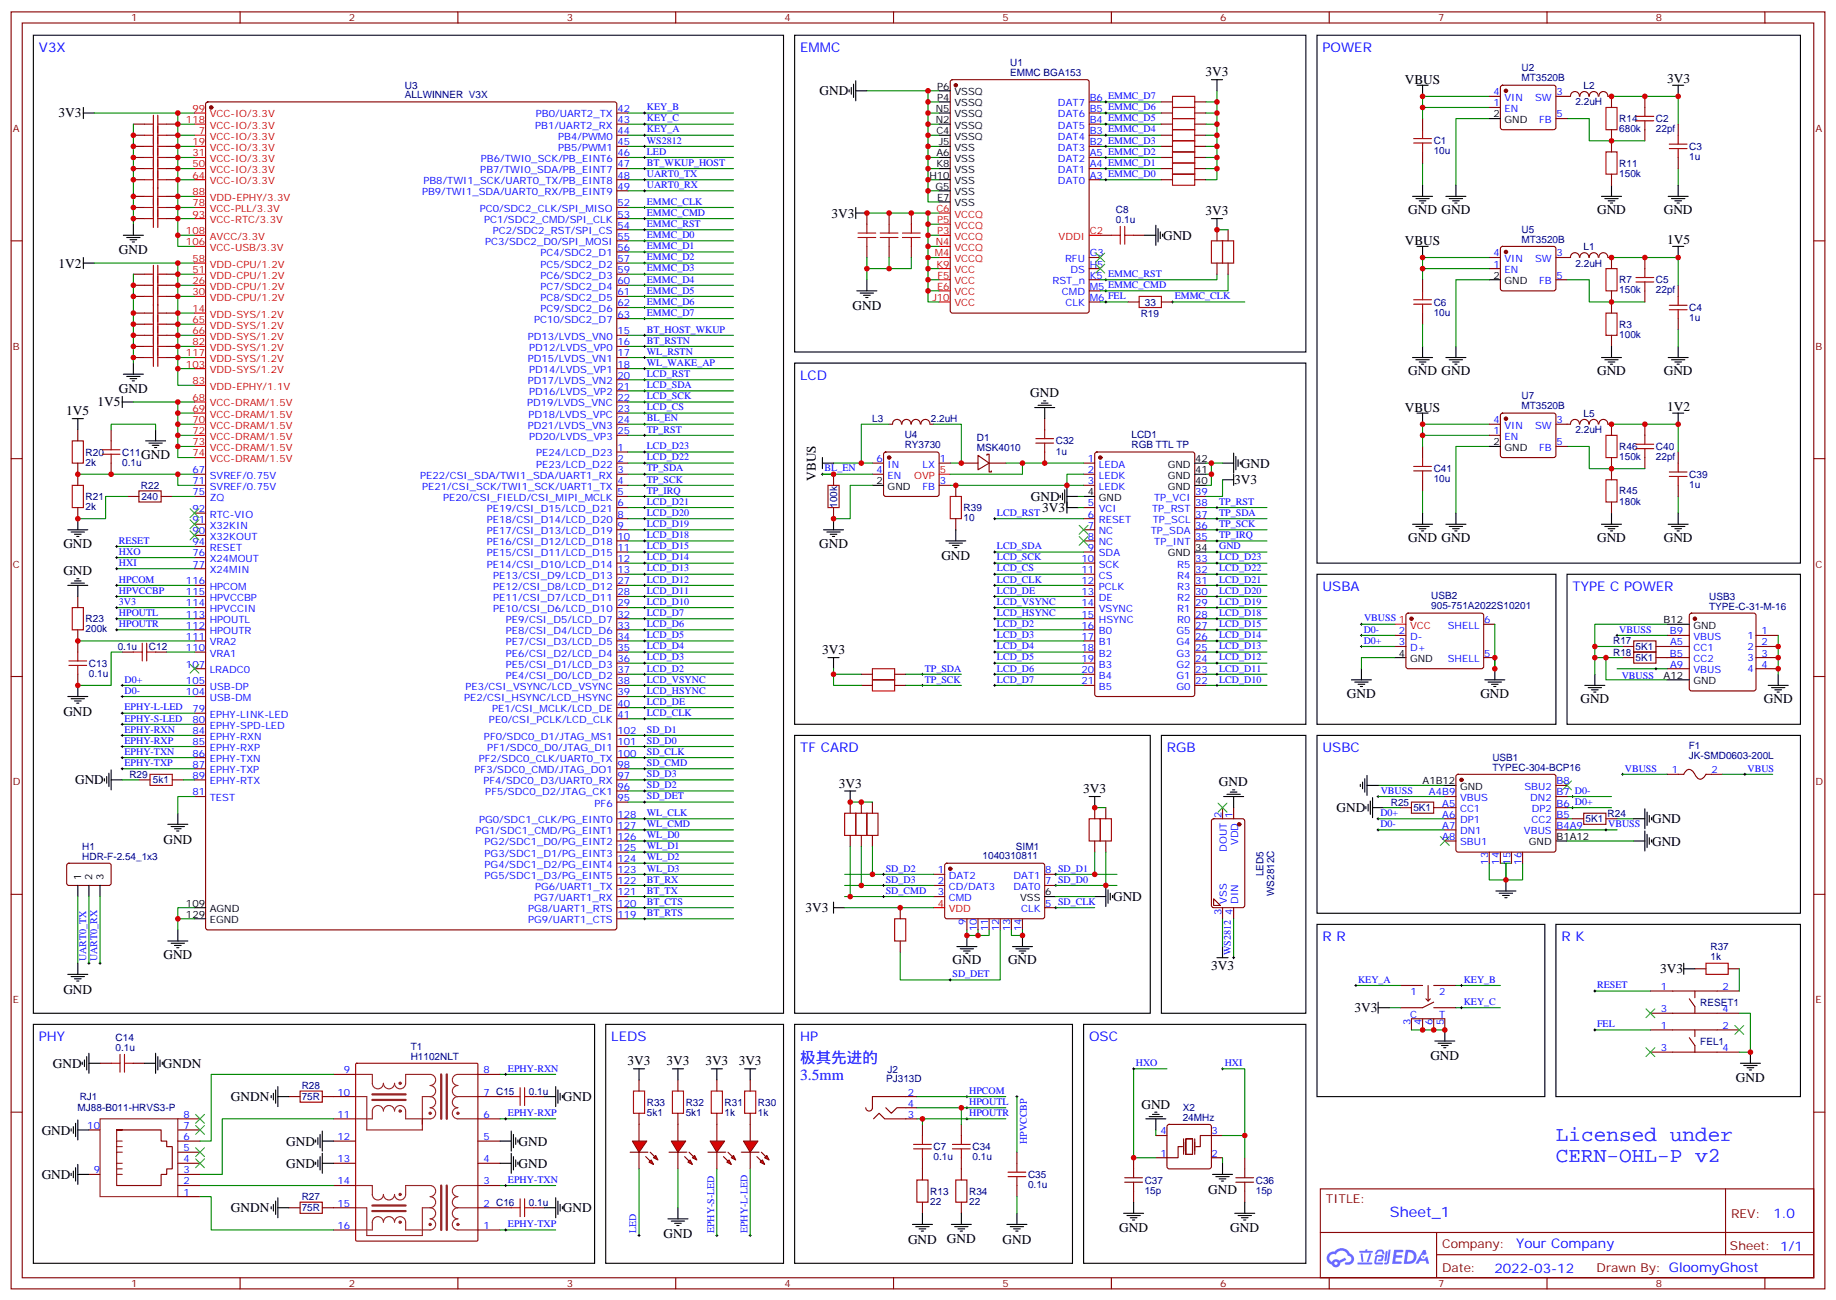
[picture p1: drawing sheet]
<svg xmlns="http://www.w3.org/2000/svg" width="583mm" height="413mm" viewBox="0 0 583 413" stroke-linecap="round" stroke-linejoin="round" font-family="sans-serif">
<defs><g id="words">
<g font-size="6.7" fill="#00f">
<text x="493.9" y="362.2">Licensed under</text>
<text x="493.9" y="368.9">CERN-OHL-P v2</text>
</g>
<g font-size="4.9" fill="#00f">
<text x="254" y="337.5">极其先进的</text>
<text x="254" y="342.8">3.5mm</text>
</g>
<text font-size="4.6" fill="#00f" x="441.2" y="386.4">Sheet_1</text>
<g font-size="4.2" fill="#00f">
<text x="12.3" y="16.5">V3X</text>
<text x="254" y="16.5">EMMC</text>
<text x="419.8" y="16.5">POWER</text>
<text x="254" y="120.5">LCD</text>
<text x="419.8" y="187.6">USBA</text>
<text x="499.2" y="187.6">TYPE C POWER</text>
<text x="254" y="238.7">TF CARD</text>
<text x="370.4" y="238.7">RGB</text>
<text x="419.8" y="238.7">USBC</text>
<text x="419.8" y="298.7">R R</text>
<text x="495.7" y="298.7">R K</text>
<text x="12.3" y="330.4">PHY</text>
<text x="194" y="330.4">LEDS</text>
<text x="254" y="330.4">HP</text>
<text x="345.7" y="330.4">OSC</text>
<text x="562.9" y="386.6">1.0</text>
<text x="481.3" y="396.2">Your Company</text>
<text x="474.4" y="404">2022-03-12</text>
</g>
<g font-size="4.2">
<text x="382.6" y="24.2">3V3</text>
<text x="445.9" y="26.7">VBUS</text>
<text x="529.2" y="26.4">3V3</text>
<text x="260.2" y="30.3">GND</text>
<text x="18.6" y="37.3">3V3</text>
<text x="263.9" y="69.1">3V3</text>
<text x="382.6" y="68.3">3V3</text>
<text x="447" y="68">GND GND</text>
<text x="506.9" y="68">GND</text>
<text x="528.1" y="68">GND</text>
<text x="369.2" y="76.1">GND</text>
<text x="445.9" y="77.9">VBUS</text>
<text x="529.2" y="77.5">1V5</text>
<text x="37.8" y="80.7">GND</text>
<text x="18.6" y="84.9">1V2</text>
<text x="270.6" y="98.4">GND</text>
<text x="447" y="119.1">GND GND</text>
<text x="506.9" y="119.1">GND</text>
<text x="528.1" y="119.1">GND</text>
<text x="37.8" y="124.8">GND</text>
<text x="21.1" y="131.8">1V5</text>
<text x="30.9" y="129">1V5</text>
<text x="327" y="126.1">GND</text>
<text x="445.9" y="130.8">VBUS</text>
<text x="529.2" y="130.4">1V2</text>
<text x="44.8" y="145.6">GND</text>
<text x="393.9" y="148.4">GND</text>
<text x="259" y="152.6" transform="rotate(-90 259 152.6)">VBUS</text>
<text x="391.8" y="153.7">3V3</text>
<text x="327.2" y="159">GND</text>
<text x="330.8" y="162.5">3V3</text>
<text x="20.1" y="173.8">GND</text>
<text x="260" y="173.8">GND</text>
<text x="447" y="172">GND GND</text>
<text x="506.9" y="172">GND</text>
<text x="528.1" y="172">GND</text>
<text x="298.8" y="177.8">GND</text>
<text x="20.1" y="182.6">GND</text>
<text x="260.9" y="207.6">3V3</text>
<text x="427.6" y="221.4">GND</text>
<text x="469.9" y="221.4">GND</text>
<text x="20.1" y="227.2">GND</text>
<text x="501.6" y="223.2">GND</text>
<text x="559.9" y="223.2">GND</text>
<text x="23.8" y="249">GND</text>
<text x="266.2" y="250">3V3</text>
<text x="343.8" y="251.8">3V3</text>
<text x="386.9" y="249.6">GND</text>
<text x="424.2" y="257.8">GND</text>
<text x="524.4" y="261.3">GND</text>
<text x="51.9" y="267.8">GND</text>
<text x="524.4" y="268.4">GND</text>
<text x="353.3" y="286">GND</text>
<text x="255.7" y="289.5">3V3</text>
<text x="51.9" y="304.3">GND</text>
<text x="302.3" y="306.1">GND</text>
<text x="320" y="306.1">GND</text>
<text x="384.4" y="307.9">3V3</text>
<text x="527" y="309">3V3</text>
<text x="20.1" y="315.4">GND</text>
<text x="430" y="321.3">3V3</text>
<text x="16.8" y="338.9">GND</text>
<text x="51.7" y="338.9">GNDN</text>
<text x="199.2" y="338.2">3V3</text>
<text x="211.6" y="338.2">3V3</text>
<text x="223.9" y="338.2">3V3</text>
<text x="234.5" y="338.2">3V3</text>
<text x="454" y="336.5">GND</text>
<text x="551" y="343.6">GND</text>
<text x="73.3" y="349.5">GNDN</text>
<text x="178.7" y="349.5">GND</text>
<text x="362.3" y="351.9">GND</text>
<text x="13.2" y="360.1">GND</text>
<text x="90.8" y="363.6">GND</text>
<text x="164.6" y="363.6">GND</text>
<text x="90.8" y="370.7">GND</text>
<text x="164.6" y="370.7">GND</text>
<text x="13.2" y="374.2">GND</text>
<text x="383.5" y="378.9">GND</text>
<text x="73.3" y="384.8">GNDN</text>
<text x="178.7" y="384.8">GND</text>
<text x="210.6" y="392.9">GND</text>
<text x="288.2" y="394.7">GND</text>
<text x="300.6" y="394.7">GND</text>
<text x="318.2" y="394.8">GND</text>
<text x="355.3" y="391.2">GND</text>
<text x="390.5" y="391.2">GND</text>
</g>
<g font-size="3.9" fill="#800">
<text x="420.9" y="382">TITLE:</text>
<text x="549.5" y="386.6">REV:</text>
<text x="457.8" y="396.2">Company:</text>
<text x="549.1" y="396.8">Sheet: 1/1</text>
<text x="457.8" y="403.8">Date:</text>
<text x="506.8" y="403.9">Drawn By: GloomyGhost</text>
</g>
<g font-size="3.2" fill="#800">
<text x="41.6" y="6.8">1</text>
<text x="110.8" y="6.8">2</text>
<text x="179.9" y="6.8">3</text>
<text x="249.1" y="6.8">4</text>
<text x="318.2" y="6.8">5</text>
<text x="387.3" y="6.8">6</text>
<text x="456.5" y="6.8">7</text>
<text x="525.6" y="6.8">8</text>
<text x="4.1" y="41.9">A</text>
<text x="576.3" y="41.9">A</text>
<text x="4.1" y="111">B</text>
<text x="576.3" y="111">B</text>
<text x="4.1" y="180.2">C</text>
<text x="576.3" y="180.2">C</text>
<text x="4.1" y="249.3">D</text>
<text x="576.3" y="249.3">D</text>
<text x="4.1" y="318.5">E</text>
<text x="576.3" y="318.5">E</text>
<text x="41.6" y="408.6">1</text>
<text x="110.8" y="408.6">2</text>
<text x="179.9" y="408.6">3</text>
<text x="249.1" y="408.6">4</text>
<text x="318.2" y="408.6">5</text>
<text x="387.3" y="408.6">6</text>
<text x="456.5" y="408.6">7</text>
<text x="525.6" y="408.6">8</text>
</g>
<g font-size="3.2" fill="#000080">
<text x="320.7" y="21.1">U1</text>
<text x="483" y="22.7">U2</text>
<text x="128.5" y="28.2">U3</text>
<text x="320.7" y="24.2">EMMC BGA153</text>
<text x="483" y="25.8">MT3520B</text>
<text x="502.6" y="28.2">L2</text>
<text x="128.5" y="31.2">ALLWINNER V3X</text>
<text x="500.1" y="33.5">2.2uH</text>
<text x="514" y="42">680k</text>
<text x="514" y="38.8">R14</text>
<text x="525.6" y="42">22pf</text>
<text x="525.6" y="38.8">C2</text>
<text x="455.1" y="45.8">C1</text>
<text x="536.2" y="47.6">C3</text>
<text x="455.1" y="49">10u</text>
<text x="514" y="52.9">R11</text>
<text x="536.2" y="50.8">1u</text>
<text x="514" y="56.1">150k</text>
<text x="354.2" y="70.8">0.1u</text>
<text x="354.2" y="67.6">C8</text>
<text x="483" y="77">MT3520B</text>
<text x="483" y="73.8">U5</text>
<text x="502.6" y="79.3">L1</text>
<text x="500.1" y="84.6">2.2uH</text>
<text x="514" y="89.9">R7</text>
<text x="525.6" y="89.9">C5</text>
<text x="514" y="93.1">150k</text>
<text x="525.6" y="93.1">22pf</text>
<text x="362.1" y="100.5">R19</text>
<text x="363.4" y="97">33</text>
<text x="455.1" y="100.2">10u</text>
<text x="455.1" y="97">C6</text>
<text x="536.2" y="101.9">1u</text>
<text x="536.2" y="98.7">C4</text>
<text x="514" y="107.2">100k</text>
<text x="514" y="104">R3</text>
<text x="483" y="129.9">MT3520B</text>
<text x="483" y="126.7">U7</text>
<text x="276.9" y="134">L3</text>
<text x="295.5" y="134">2.2uH</text>
<text x="500.1" y="137.5">2.2uH</text>
<text x="502.6" y="132.2">L5</text>
<text x="287.2" y="142.2">RY3730</text>
<text x="287.2" y="139.1">U4</text>
<text x="310.1" y="143.1">MSK4010</text>
<text x="310.1" y="140">D1</text>
<text x="335.1" y="141.1">C32</text>
<text x="359.2" y="142.2">RGB TTL TP</text>
<text x="359.2" y="139.1">LCD1</text>
<text x="514" y="142.8">R46</text>
<text x="525.6" y="142.8">C40</text>
<text x="27.2" y="147.8">2k</text>
<text x="27.2" y="144.6">R20</text>
<text x="38.8" y="147.8">0.1u</text>
<text x="38.8" y="144.6">C11</text>
<text x="335.1" y="144.3">1u</text>
<text x="455.1" y="149.9">C41</text>
<text x="514" y="146">150k</text>
<text x="525.6" y="146">22pf</text>
<text x="44.7" y="155.2">R22</text>
<text x="455.1" y="153.1">10u</text>
<text x="536.2" y="154.9">1u</text>
<text x="536.2" y="151.6">C39</text>
<text x="27.2" y="161.9">2k</text>
<text x="27.2" y="158.7">R21</text>
<text x="44.9" y="158.7">240</text>
<text x="265.7" y="161.2" transform="rotate(-90 265.7 161.2)">100k</text>
<text x="514" y="160.1">180k</text>
<text x="514" y="156.9">R45</text>
<text x="305.9" y="165.4">10</text>
<text x="305.9" y="162.2">R39</text>
<text x="454.3" y="190.2">USB2</text>
<text x="542.5" y="190.4">USB3</text>
<text x="27.2" y="197.5">R23</text>
<text x="454.3" y="193.4">905-751A2022S10201</text>
<text x="542.5" y="193.6">TYPE-C-31-M-16</text>
<text x="27.2" y="200.7">200k</text>
<text x="37.4" y="206.4">0.1u</text>
<text x="47.3" y="206.4">C12</text>
<text x="512" y="204.6">R17</text>
<text x="512" y="208.1">R18</text>
<text x="519.2" y="206.4">5K1</text>
<text x="519.2" y="209.9">5K1</text>
<text x="28.2" y="214.8">0.1u</text>
<text x="28.2" y="211.6">C13</text>
<text x="536.1" y="237.8">F1</text>
<text x="473.7" y="244.6">TYPEC-304-BCP16</text>
<text x="473.7" y="241.5">USB1</text>
<text x="536.1" y="241">JK-SMD0603-200L</text>
<text x="41.1" y="246.9">R29</text>
<text x="48.5" y="248.7">5k1</text>
<text x="441.5" y="255.7">R25</text>
<text x="448.6" y="257.5">5K1</text>
<text x="503.3" y="261">5K1</text>
<text x="510.3" y="259.3">R24</text>
<text x="26.1" y="269.8">H1</text>
<text x="322.5" y="269.8">SIM1</text>
<text x="26.1" y="272.9">HDR-F-2.54_1x3</text>
<text x="311.9" y="272.8">1040310811</text>
<text x="401.1" y="278.1" transform="rotate(-90 401.1 278.1)">LED5</text>
<text x="404.5" y="284.4" transform="rotate(-90 404.5 284.4)">WS2812C</text>
<text x="542.9" y="304.7">1k</text>
<text x="542.9" y="301.5">R37</text>
<text x="539.7" y="319.2">RESET1</text>
<text x="36.7" y="333.6">0.1u</text>
<text x="36.7" y="330.5">C14</text>
<text x="130.4" y="333.3">T1</text>
<text x="539.7" y="331.6">FEL1</text>
<text x="130.4" y="336.4">H1102NLT</text>
<text x="281.7" y="340.4">J2</text>
<text x="95.8" y="345.7">R28</text>
<text x="167.9" y="347.5">0.1u</text>
<text x="281.3" y="343.4">PJ313D</text>
<text x="24.6" y="352.8">MJ88-B011-HRVS3-P</text>
<text x="25.3" y="349.2">RJ1</text>
<text x="95.8" y="349.2">75R</text>
<text x="205.3" y="351">R33</text>
<text x="217.7" y="351">R32</text>
<text x="230" y="351">R31</text>
<text x="240.6" y="351">R30</text>
<text x="375.5" y="352.5">X2</text>
<text x="205.3" y="354.2">5k1</text>
<text x="217.7" y="354.2">5k1</text>
<text x="230" y="354.2">1k</text>
<text x="240.6" y="354.2">1k</text>
<text x="375.4" y="355.7">24MHz</text>
<text x="296.3" y="365.1">C7</text>
<text x="308.7" y="365.1">C34</text>
<text x="296.3" y="368.3">0.1u</text>
<text x="308.7" y="368.3">0.1u</text>
<text x="326.3" y="377.1">0.1u</text>
<text x="326.3" y="373.9">C35</text>
<text x="363.4" y="375.7">C37</text>
<text x="398.6" y="375.7">C36</text>
<text x="95.8" y="381">R27</text>
<text x="167.9" y="382.7">0.1u</text>
<text x="295.3" y="382.4">22</text>
<text x="295.3" y="379.2">R13</text>
<text x="307.6" y="382.4">22</text>
<text x="307.6" y="379.2">R34</text>
<text x="363.4" y="378.9">15p</text>
<text x="398.6" y="378.9">15p</text>
<text x="95.8" y="384.5">75R</text>
</g>
<g font-size="3.2">
<text x="297.5" y="28.5">P6</text>
<text x="297.1" y="35.5">N5</text>
<text x="297.5" y="32">P4</text>
<text x="302.9" y="30.2">VSSQ</text>
<text x="302.9" y="33.8">VSSQ</text>
<text x="297.1" y="39.1">N2</text>
<text x="302.9" y="37.3">VSSQ</text>
<text x="302.9" y="40.8">VSSQ</text>
<text x="474.1" y="37.3">2</text>
<text x="477.6" y="39.1">GND</text>
<text x="297.2" y="42.6">C4</text>
<text x="298" y="46.1">J5</text>
<text x="302.9" y="44.3">VSSQ</text>
<text x="302.9" y="47.9">VSS</text>
<text x="297.2" y="53.2">K8</text>
<text x="297.3" y="49.6">A6</text>
<text x="302.9" y="51.4">VSS</text>
<text x="295" y="56.7">H10</text>
<text x="302.9" y="54.9">VSS</text>
<text x="302.9" y="58.5">VSS</text>
<text x="297" y="60.2">G5</text>
<text x="297.4" y="63.7">E7</text>
<text x="302.9" y="65.5">VSS</text>
<text x="302.9" y="62">VSS</text>
<text x="474.1" y="88.4">2</text>
<text x="477.6" y="90.2">GND</text>
<text x="474.1" y="141.4">2</text>
<text x="477.6" y="143.1">GND</text>
<text x="370.6" y="148.4">GND</text>
<text x="379.4" y="146.6">42</text>
<text x="278.3" y="153.7">2</text>
<text x="281.8" y="155.5">GND</text>
<text x="370.6" y="155.5">GND</text>
<text x="370.6" y="151.9">GND</text>
<text x="379.4" y="153.7">40</text>
<text x="379.4" y="150.2">41</text>
<text x="345.3" y="157.2">4</text>
<text x="348.8" y="159">GND</text>
<text x="370.6" y="176.6">GND</text>
<text x="379.4" y="174.9">34</text>
<text x="528.1" y="197.8">B12</text>
<text x="537.5" y="199.6">GND</text>
<text x="444.1" y="208.4">4</text>
<text x="447.6" y="210.1">GND</text>
<text x="528.1" y="215.4">A12</text>
<text x="537.5" y="217.2">GND</text>
<text x="451.6" y="249">A1B12</text>
<text x="463.4" y="250.7">GND</text>
<text x="485.3" y="268.4">GND</text>
<text x="494.1" y="266.6">B1A12</text>
<text x="25.8" y="279.3" transform="rotate(-90 25.8 279.3)">1</text>
<text x="29.3" y="279.3" transform="rotate(-90 29.3 279.3)">2</text>
<text x="32.8" y="279.3" transform="rotate(-90 32.8 279.3)">3</text>
<text x="59" y="287.8">109</text>
<text x="323.8" y="286">VSS</text>
<text x="331.8" y="284.2">6</text>
<text x="59" y="291.3">129</text>
<text x="66.6" y="289.5">AGND</text>
<text x="66.6" y="293.1">EGND</text>
</g>
<g font-size="3.2" fill="#f00">
<text x="61.1" y="35.5">99</text>
<text x="59" y="39.1">118</text>
<text x="66.6" y="37.3">VCC-IO/3.3V</text>
<text x="66.6" y="40.8">VCC-IO/3.3V</text>
<text x="61.1" y="46.1">19</text>
<text x="63.1" y="42.6">7</text>
<text x="66.6" y="44.3">VCC-IO/3.3V</text>
<text x="66.6" y="47.9">VCC-IO/3.3V</text>
<text x="61.1" y="49.6">31</text>
<text x="61.1" y="53.2">50</text>
<text x="66.6" y="51.4">VCC-IO/3.3V</text>
<text x="61.1" y="56.7">64</text>
<text x="66.6" y="54.9">VCC-IO/3.3V</text>
<text x="66.6" y="58.5">VCC-IO/3.3V</text>
<text x="61.1" y="65.5">78</text>
<text x="61.1" y="62">88</text>
<text x="66.6" y="63.7">VDD-EPHY/3.3V</text>
<text x="61.1" y="69">93</text>
<text x="66.6" y="67.3">VCC-PLL/3.3V</text>
<text x="66.6" y="70.8">VCC-RTC/3.3V</text>
<text x="297.2" y="67.3">C6</text>
<text x="297.5" y="70.8">P5</text>
<text x="302.9" y="69">VCCQ</text>
<text x="59" y="77.9">106</text>
<text x="59" y="74.3">108</text>
<text x="66.6" y="76.1">AVCC/3.3V</text>
<text x="297.1" y="77.9">N4</text>
<text x="297.5" y="74.3">P3</text>
<text x="302.9" y="72.6">VCCQ</text>
<text x="302.9" y="76.1">VCCQ</text>
<text x="336" y="76.1">VDDI</text>
<text x="345.9" y="74.3">C2</text>
<text x="61.1" y="83.1">58</text>
<text x="66.6" y="79.6">VCC-USB/3.3V</text>
<text x="296.8" y="81.4">M4</text>
<text x="302.9" y="79.6">VCCQ</text>
<text x="302.9" y="83.1">VCCQ</text>
<text x="61.1" y="86.7">51</text>
<text x="66.6" y="88.4">VDD-CPU/1.2V</text>
<text x="66.6" y="84.9">VDD-CPU/1.2V</text>
<text x="297.2" y="84.9">K9</text>
<text x="297.6" y="88.4">F5</text>
<text x="302.9" y="86.7">VCC</text>
<text x="61.1" y="90.2">26</text>
<text x="61.1" y="93.7">30</text>
<text x="66.6" y="92">VDD-CPU/1.2V</text>
<text x="66.6" y="95.5">VDD-CPU/1.2V</text>
<text x="296" y="95.5">J10</text>
<text x="297.4" y="92">E6</text>
<text x="302.9" y="90.2">VCC</text>
<text x="302.9" y="93.7">VCC</text>
<text x="61.1" y="99">14</text>
<text x="66.6" y="100.8">VDD-SYS/1.2V</text>
<text x="302.9" y="97.3">VCC</text>
<text x="61.1" y="102.6">65</text>
<text x="61.1" y="106.1">66</text>
<text x="66.6" y="104.3">VDD-SYS/1.2V</text>
<text x="66.6" y="107.8">VDD-SYS/1.2V</text>
<text x="59" y="113.1">117</text>
<text x="61.1" y="109.6">82</text>
<text x="66.6" y="111.4">VDD-SYS/1.2V</text>
<text x="59" y="116.7">103</text>
<text x="66.6" y="118.4">VDD-SYS/1.2V</text>
<text x="66.6" y="114.9">VDD-SYS/1.2V</text>
<text x="61.1" y="122">83</text>
<text x="66.6" y="123.7">VDD-EPHY/1.1V</text>
<text x="61.1" y="127.2">68</text>
<text x="61.1" y="130.8">69</text>
<text x="66.6" y="129">VCC-DRAM/1.5V</text>
<text x="61.1" y="134.3">70</text>
<text x="61.1" y="137.8">72</text>
<text x="66.6" y="132.5">VCC-DRAM/1.5V</text>
<text x="66.6" y="136.1">VCC-DRAM/1.5V</text>
<text x="61.1" y="141.4">73</text>
<text x="66.6" y="139.6">VCC-DRAM/1.5V</text>
<text x="66.6" y="143.1">VCC-DRAM/1.5V</text>
<text x="61.1" y="144.9">74</text>
<text x="66.6" y="146.6">VCC-DRAM/1.5V</text>
<text x="290.2" y="151.9">OVP</text>
<text x="298.3" y="150.2">5</text>
<text x="447.6" y="199.6">VCC</text>
<text x="297.7" y="287.8">4</text>
<text x="301.2" y="289.5">VDD</text>
</g>
<g font-size="3.2" fill="#00f">
<text x="196" y="35.5">42</text>
<text x="205.3" y="35">KEY_B</text>
<text x="335.8" y="33.8">DAT7</text>
<text x="345.9" y="35.5">B5 EMMC_D6</text>
<text x="345.9" y="32">B6 EMMC_D7</text>
<text x="474.1" y="33.8">1</text>
<text x="474.1" y="30.2">4</text>
<text x="477.6" y="35.5">EN</text>
<text x="477.6" y="32">VIN</text>
<text x="487.3" y="32">SW</text>
<text x="494.1" y="30.2">3</text>
<text x="169.9" y="40.8">PB1/UART2_RX</text>
<text x="170.1" y="37.3">PB0/UART2_TX</text>
<text x="196" y="39.1">43</text>
<text x="205.3" y="38.5">KEY_C</text>
<text x="335.8" y="40.8">DAT5</text>
<text x="335.8" y="37.3">DAT6</text>
<text x="345.9" y="39.1">B4 EMMC_D5</text>
<text x="488.6" y="39.1">FB</text>
<text x="494.1" y="37.3">5</text>
<text x="177.2" y="44.3">PB4/PWM0</text>
<text x="177.2" y="47.9">PB5/PWM1</text>
<text x="196" y="42.6">44</text>
<text x="196" y="46.1">45</text>
<text x="205.3" y="42.1">KEY_A</text>
<text x="205.3" y="45.6">WS2812</text>
<text x="335.8" y="47.9">DAT3</text>
<text x="335.8" y="44.3">DAT4</text>
<text x="345.9" y="46.1">B2 EMMC_D3</text>
<text x="345.9" y="42.6">B3 EMMC_D4</text>
<text x="152.7" y="51.4">PB6/TWI0_SCK/PB_EINT6</text>
<text x="196" y="49.6">46</text>
<text x="196" y="53.2">47</text>
<text x="205.3" y="52.6">BT_WKUP_HOST</text>
<text x="205.3" y="49.1">LED</text>
<text x="335.8" y="51.4">DAT2</text>
<text x="345.9" y="53.2">A4 EMMC_D1</text>
<text x="345.9" y="49.6">A5 EMMC_D2</text>
<text x="134.4" y="58.5">PB8/TWI1_SCK/UART0_TX/PB_EINT8</text>
<text x="152.5" y="54.9">PB7/TWI0_SDA/PB_EINT7</text>
<text x="196" y="56.7">48</text>
<text x="205.3" y="56.2">UART0_TX</text>
<text x="205.3" y="59.7">UART0_RX</text>
<text x="335.8" y="58.5">DAT0</text>
<text x="335.8" y="54.9">DAT1</text>
<text x="345.9" y="56.7">A3 EMMC_D0</text>
<text x="134" y="62">PB9/TWI1_SDA/UART0_RX/PB_EINT9</text>
<text x="196" y="60.2">49</text>
<text x="196" y="65.5">52</text>
<text x="205.3" y="65">EMMC_CLK</text>
<text x="152.3" y="67.3">PC0/SDC2_CLK/SPI_MISO</text>
<text x="153.6" y="70.8">PC1/SDC2_CMD/SPI_CLK</text>
<text x="196" y="69">53</text>
<text x="205.3" y="68.5">EMMC_CMD</text>
<text x="154" y="77.9">PC3/SDC2_D0/SPI_MOSI</text>
<text x="156.4" y="74.3">PC2/SDC2_RST/SPI_CS</text>
<text x="196" y="72.6">54</text>
<text x="196" y="76.1">55</text>
<text x="205.3" y="75.6">EMMC_D0</text>
<text x="205.3" y="72">EMMC_RST</text>
<text x="171.6" y="81.4">PC4/SDC2_D1</text>
<text x="196" y="79.6">56</text>
<text x="196" y="83.1">57</text>
<text x="205.3" y="79.1">EMMC_D1</text>
<text x="205.3" y="82.6">EMMC_D2</text>
<text x="338.1" y="83.1">RFU</text>
<text x="345.9" y="81.4">G3</text>
<text x="474.1" y="81.4">4</text>
<text x="477.6" y="83.1">VIN</text>
<text x="487.3" y="83.1">SW</text>
<text x="494.1" y="81.4">3</text>
<text x="171.6" y="84.9">PC5/SDC2_D2</text>
<text x="171.6" y="88.4">PC6/SDC2_D3</text>
<text x="196" y="86.7">59</text>
<text x="205.3" y="86.1">EMMC_D3</text>
<text x="205.3" y="89.7">EMMC_D4</text>
<text x="339.8" y="86.7">DS</text>
<text x="345.9" y="88.4">K5 EMMC_RST</text>
<text x="345.9" y="84.9">H5</text>
<text x="474.1" y="84.9">1</text>
<text x="477.6" y="86.7">EN</text>
<text x="494.1" y="88.4">5</text>
<text x="171.6" y="92">PC7/SDC2_D4</text>
<text x="171.6" y="95.5">PC8/SDC2_D5</text>
<text x="196" y="90.2">60</text>
<text x="196" y="93.7">61</text>
<text x="205.3" y="93.2">EMMC_D5</text>
<text x="334.1" y="90.2">RST_n</text>
<text x="337.1" y="93.7">CMD</text>
<text x="345.9" y="95.5">M6 FEL</text>
<text x="345.9" y="92">M5 EMMC_CMD</text>
<text x="372.9" y="95">EMMC_CLK</text>
<text x="488.6" y="90.2">FB</text>
<text x="171.6" y="99">PC9/SDC2_D6</text>
<text x="196" y="97.3">62</text>
<text x="196" y="100.8">63</text>
<text x="205.3" y="96.7">EMMC_D6</text>
<text x="205.3" y="100.3">EMMC_D7</text>
<text x="338.2" y="97.3">CLK</text>
<text x="167.5" y="107.8">PD13/LVDS_VN0</text>
<text x="169.6" y="102.6">PC10/SDC2_D7</text>
<text x="196" y="106.1">15</text>
<text x="205.3" y="105.6">BT_HOST_WKUP</text>
<text x="168" y="111.4">PD12/LVDS_VP0</text>
<text x="196" y="109.6">16</text>
<text x="196" y="113.1">17</text>
<text x="205.3" y="112.6">WL_RSTN</text>
<text x="205.3" y="109.1">BT_RSTN</text>
<text x="167.5" y="114.9">PD15/LVDS_VN1</text>
<text x="168" y="118.4">PD14/LVDS_VP1</text>
<text x="196" y="116.7">18</text>
<text x="205.3" y="119.7">LCD_RST</text>
<text x="205.3" y="116.1">WL_WAKE_AP</text>
<text x="167.5" y="122">PD17/LVDS_VN2</text>
<text x="168" y="125.5">PD16/LVDS_VP2</text>
<text x="196" y="120.2">20</text>
<text x="196" y="123.7">21</text>
<text x="205.3" y="123.2">LCD_SDA</text>
<text x="167.3" y="129">PD19/LVDS_VNC</text>
<text x="196" y="127.2">22</text>
<text x="196" y="130.8">23</text>
<text x="205.3" y="130.2">LCD_CS</text>
<text x="205.3" y="126.7">LCD_SCK</text>
<text x="167.5" y="136.1">PD21/LVDS_VN3</text>
<text x="167.8" y="132.5">PD18/LVDS_VPC</text>
<text x="196" y="134.3">24</text>
<text x="196" y="137.8">25</text>
<text x="205.3" y="133.8">BL_EN</text>
<text x="205.3" y="137.3">TP_RST</text>
<text x="474.1" y="137.8">1</text>
<text x="474.1" y="134.3">4</text>
<text x="477.6" y="136.1">VIN</text>
<text x="487.3" y="136.1">SW</text>
<text x="494.1" y="134.3">3</text>
<text x="168" y="139.6">PD20/LVDS_VP3</text>
<text x="196" y="143.1">1</text>
<text x="205.3" y="142.6">LCD_D23</text>
<text x="477.6" y="139.6">EN</text>
<text x="488.6" y="143.1">FB</text>
<text x="494.1" y="141.4">5</text>
<text x="170.2" y="144.9">PE24/LCD_D23</text>
<text x="170.2" y="148.4">PE23/LCD_D22</text>
<text x="196" y="146.6">2</text>
<text x="205.3" y="146.1">LCD_D22</text>
<text x="205.3" y="149.6">TP_SDA</text>
<text x="261.8" y="149.6">BL_EN</text>
<text x="278.3" y="146.6">6</text>
<text x="281.8" y="148.4">IN</text>
<text x="292.9" y="148.4">LX</text>
<text x="298.3" y="146.6">1</text>
<text x="345.3" y="146.6">1</text>
<text x="348.8" y="148.4">LEDA</text>
<text x="61.1" y="150.2">67</text>
<text x="61.1" y="153.7">71</text>
<text x="66.6" y="151.9">SVREF/0.75V</text>
<text x="66.6" y="155.5">SVREF/0.75V</text>
<text x="133.4" y="151.9">PE22/CSI_SDA/TWI1_SDA/UART1_RX</text>
<text x="134" y="155.5">PE21/CSI_SCK/TWI1_SCK/UART1_TX</text>
<text x="196" y="150.2">3</text>
<text x="196" y="153.7">4</text>
<text x="205.3" y="153.2">TP_SCK</text>
<text x="278.3" y="150.2">4</text>
<text x="281.8" y="151.9">EN</text>
<text x="292.8" y="155.5">FB</text>
<text x="298.3" y="153.7">3</text>
<text x="345.3" y="150.2">2</text>
<text x="345.3" y="153.7">3</text>
<text x="348.8" y="151.9">LEDK</text>
<text x="348.8" y="155.5">LEDK</text>
<text x="61.1" y="157.2">75</text>
<text x="66.6" y="159">ZQ</text>
<text x="140.7" y="159">PE20/CSI_FIELD/CSI_MIPI_MCLK</text>
<text x="196" y="157.2">5</text>
<text x="196" y="160.8">6</text>
<text x="205.3" y="160.2">LCD_D21</text>
<text x="205.3" y="156.7">TP_IRQ</text>
<text x="345.3" y="160.8">5</text>
<text x="366.3" y="159">TP_VCI</text>
<text x="379.4" y="160.8">38</text>
<text x="379.4" y="157.2">39</text>
<text x="387" y="160.2">TP_RST</text>
<text x="61.1" y="166.1">91</text>
<text x="61.1" y="162.5">92</text>
<text x="66.6" y="167.8">X32KIN</text>
<text x="66.6" y="164.3">RTC-VIO</text>
<text x="154.5" y="162.5">PE19/CSI_D15/LCD_D21</text>
<text x="154.5" y="166.1">PE18/CSI_D14/LCD_D20</text>
<text x="196" y="164.3">8</text>
<text x="196" y="167.8">9</text>
<text x="205.3" y="167.3">LCD_D19</text>
<text x="205.3" y="163.8">LCD_D20</text>
<text x="316.4" y="163.8">LCD_RST</text>
<text x="345.3" y="164.3">6</text>
<text x="345.3" y="167.8">7</text>
<text x="348.8" y="162.5">VCI</text>
<text x="348.8" y="166.1">RESET</text>
<text x="365.7" y="162.5">TP_RST</text>
<text x="365.9" y="166.1">TP_SCL</text>
<text x="379.4" y="167.8">36</text>
<text x="379.4" y="164.3">37</text>
<text x="387" y="167.3">TP_SCK</text>
<text x="387" y="163.8">TP_SDA</text>
<text x="37.7" y="172.6">RESET</text>
<text x="61.1" y="169.6">90</text>
<text x="61.1" y="173.1">94</text>
<text x="66.6" y="171.3">X32KOUT</text>
<text x="154.5" y="169.6">PE17/CSI_D13/LCD_D19</text>
<text x="154.5" y="173.1">PE16/CSI_D12/LCD_D18</text>
<text x="196" y="171.3">10</text>
<text x="205.3" y="170.8">LCD_D18</text>
<text x="345.3" y="171.3">8</text>
<text x="348.8" y="169.6">NC</text>
<text x="348.8" y="173.1">NC</text>
<text x="365.3" y="169.6">TP_SDA</text>
<text x="366.4" y="173.1">TP_INT</text>
<text x="379.4" y="171.3">35</text>
<text x="387" y="170.8">TP_IRQ</text>
<text x="37.7" y="176.1">HXO</text>
<text x="37.7" y="179.6">HXI</text>
<text x="61.1" y="176.6">76</text>
<text x="66.6" y="178.4">X24MOUT</text>
<text x="66.6" y="174.9">RESET</text>
<text x="154.5" y="176.6">PE15/CSI_D11/LCD_D15</text>
<text x="196" y="174.9">11</text>
<text x="196" y="178.4">12</text>
<text x="205.3" y="177.9">LCD_D14</text>
<text x="205.3" y="174.3">LCD_D15</text>
<text x="316.4" y="174.3">LCD_SDA</text>
<text x="316.4" y="177.9">LCD_SCK</text>
<text x="343.3" y="178.4">10</text>
<text x="345.3" y="174.9">9</text>
<text x="348.8" y="176.6">SDA</text>
<text x="379.4" y="178.4">33</text>
<text x="387" y="177.9">LCD_D23</text>
<text x="387" y="174.3">GND</text>
<text x="37.7" y="184.9">HPCOM</text>
<text x="59" y="185.5">116</text>
<text x="61.1" y="180.2">77</text>
<text x="66.6" y="181.9">X24MIN</text>
<text x="154.5" y="180.2">PE14/CSI_D10/LCD_D14</text>
<text x="156.5" y="183.7">PE13/CSI_D9/LCD_D13</text>
<text x="196" y="181.9">13</text>
<text x="196" y="185.5">27</text>
<text x="205.3" y="184.9">LCD_D12</text>
<text x="205.3" y="181.4">LCD_D13</text>
<text x="316.4" y="184.9">LCD_CLK</text>
<text x="316.4" y="181.4">LCD_CS</text>
<text x="343.3" y="181.9">11</text>
<text x="343.3" y="185.5">12</text>
<text x="348.8" y="180.2">SCK</text>
<text x="348.8" y="183.7">CS</text>
<text x="373.7" y="183.7">R4</text>
<text x="373.7" y="180.2">R5</text>
<text x="379.4" y="185.5">31</text>
<text x="379.4" y="181.9">32</text>
<text x="387" y="184.9">LCD_D21</text>
<text x="387" y="181.4">LCD_D22</text>
<text x="37.7" y="188.5">HPVCCBP</text>
<text x="37.7" y="192">3V3</text>
<text x="59" y="189">115</text>
<text x="66.6" y="190.7">HPVCCBP</text>
<text x="66.6" y="187.2">HPCOM</text>
<text x="156.5" y="187.2">PE12/CSI_D8/LCD_D12</text>
<text x="156.5" y="190.7">PE11/CSI_D7/LCD_D11</text>
<text x="196" y="189">28</text>
<text x="205.3" y="192">LCD_D10</text>
<text x="205.3" y="188.5">LCD_D11</text>
<text x="316.4" y="188.5">LCD_DE</text>
<text x="316.4" y="192">LCD_VSYNC</text>
<text x="343.3" y="189">13</text>
<text x="348.8" y="187.2">PCLK</text>
<text x="348.8" y="190.7">DE</text>
<text x="373.7" y="190.7">R2</text>
<text x="373.7" y="187.2">R3</text>
<text x="379.4" y="189">30</text>
<text x="387" y="192">LCD_D19</text>
<text x="387" y="188.5">LCD_D20</text>
<text x="37.7" y="195.5">HPOUTL</text>
<text x="59" y="196">113</text>
<text x="59" y="192.5">114</text>
<text x="66.6" y="197.8">HPOUTL</text>
<text x="66.6" y="194.3">HPVCCIN</text>
<text x="156.5" y="194.3">PE10/CSI_D6/LCD_D10</text>
<text x="160.6" y="197.8">PE9/CSI_D5/LCD_D7</text>
<text x="196" y="192.5">29</text>
<text x="196" y="196">32</text>
<text x="205.3" y="195.5">LCD_D7</text>
<text x="316.4" y="195.5">LCD_HSYNC</text>
<text x="343.3" y="192.5">14</text>
<text x="343.3" y="196">15</text>
<text x="348.8" y="194.3">VSYNC</text>
<text x="348.8" y="197.8">HSYNC</text>
<text x="373.7" y="197.8">R0</text>
<text x="373.7" y="194.3">R1</text>
<text x="379.4" y="196">28</text>
<text x="379.4" y="192.5">29</text>
<text x="387" y="195.5">LCD_D18</text>
<text x="433" y="197.3">VBUSS 1</text>
<text x="471.1" y="197.8">6</text>
<text x="37.7" y="199">HPOUTR</text>
<text x="59" y="203.1">111</text>
<text x="59" y="199.6">112</text>
<text x="66.6" y="201.3">HPOUTR</text>
<text x="160.6" y="201.3">PE8/CSI_D4/LCD_D6</text>
<text x="196" y="199.6">33</text>
<text x="196" y="203.1">34</text>
<text x="205.3" y="202.6">LCD_D5</text>
<text x="205.3" y="199">LCD_D6</text>
<text x="316.4" y="199">LCD_D2</text>
<text x="316.4" y="202.6">LCD_D3</text>
<text x="343.3" y="199.6">16</text>
<text x="343.3" y="203.1">17</text>
<text x="348.8" y="201.3">B0</text>
<text x="373.5" y="201.3">G5</text>
<text x="379.4" y="203.1">26</text>
<text x="379.4" y="199.6">27</text>
<text x="387" y="202.6">LCD_D14</text>
<text x="387" y="199">LCD_D15</text>
<text x="432.9" y="200.8">D0-</text>
<text x="444.1" y="201.3">2</text>
<text x="447.6" y="203.1">D-</text>
<text x="459.6" y="199.6">SHELL</text>
<text x="514" y="200.8">VBUSS</text>
<text x="530.1" y="201.3">B9</text>
<text x="537.5" y="203.1">VBUS</text>
<text x="554.7" y="202.7">1</text>
<text x="559.2" y="201.3">1</text>
<text x="59" y="206.6">110</text>
<text x="66.6" y="208.4">VRA1</text>
<text x="66.6" y="204.9">VRA2</text>
<text x="160.6" y="204.9">PE7/CSI_D3/LCD_D5</text>
<text x="160.6" y="208.4">PE6/CSI_D2/LCD_D4</text>
<text x="196" y="206.6">35</text>
<text x="205.3" y="209.6">LCD_D3</text>
<text x="205.3" y="206.1">LCD_D4</text>
<text x="316.4" y="206.1">LCD_D4</text>
<text x="316.4" y="209.6">LCD_D5</text>
<text x="343.3" y="206.6">18</text>
<text x="348.8" y="204.9">B1</text>
<text x="348.8" y="208.4">B2</text>
<text x="373.5" y="208.4">G3</text>
<text x="373.5" y="204.9">G4</text>
<text x="379.4" y="206.6">25</text>
<text x="387" y="209.6">LCD_D12</text>
<text x="387" y="206.1">LCD_D13</text>
<text x="432.9" y="204.3">D0+</text>
<text x="444.1" y="204.9">3</text>
<text x="447.6" y="206.6">D+</text>
<text x="471.1" y="208.4">5</text>
<text x="530.1" y="208.4">B5</text>
<text x="530.1" y="204.9">A5</text>
<text x="537.5" y="206.6">CC1</text>
<text x="554.7" y="206.3">2</text>
<text x="554.7" y="209.8">3</text>
<text x="559.2" y="204.9">2</text>
<text x="559.2" y="208.4">3</text>
<text x="59" y="211.9">107</text>
<text x="66.6" y="213.7">LRADC0</text>
<text x="160.6" y="211.9">PE5/CSI_D1/LCD_D3</text>
<text x="160.6" y="215.4">PE4/CSI_D0/LCD_D2</text>
<text x="196" y="210.1">36</text>
<text x="196" y="213.7">37</text>
<text x="205.3" y="213.1">LCD_D2</text>
<text x="293.5" y="213.1">TP_SDA</text>
<text x="316.4" y="213.1">LCD_D6</text>
<text x="343.3" y="210.1">19</text>
<text x="343.3" y="213.7">20</text>
<text x="348.8" y="211.9">B3</text>
<text x="348.8" y="215.4">B4</text>
<text x="373.5" y="215.4">G1</text>
<text x="373.5" y="211.9">G2</text>
<text x="379.4" y="213.7">23</text>
<text x="379.4" y="210.1">24</text>
<text x="387" y="213.1">LCD_D11</text>
<text x="459.6" y="210.1">SHELL</text>
<text x="514.8" y="215.4">VBUSS</text>
<text x="530.1" y="211.9">A9</text>
<text x="537.5" y="210.1">CC2</text>
<text x="537.5" y="213.7">VBUS</text>
<text x="554.7" y="213.3">4</text>
<text x="559.2" y="211.9">4</text>
<text x="39.5" y="216.7">D0+</text>
<text x="39.5" y="220.2">D0-</text>
<text x="59" y="220.7">104</text>
<text x="59" y="217.2">105</text>
<text x="66.6" y="219">USB-DP</text>
<text x="147.7" y="219">PE3/CSI_VSYNC/LCD_VSYNC</text>
<text x="196" y="217.2">38</text>
<text x="196" y="220.7">39</text>
<text x="205.3" y="216.7">LCD_VSYNC</text>
<text x="205.3" y="220.2">LCD_HSYNC</text>
<text x="293.5" y="216.7">TP_SCK</text>
<text x="316.4" y="216.7">LCD_D7</text>
<text x="343.3" y="217.2">21</text>
<text x="348.8" y="219">B5</text>
<text x="373.5" y="219">G0</text>
<text x="379.4" y="217.2">22</text>
<text x="387" y="216.7">LCD_D10</text>
<text x="39.5" y="225.5">EPHY-L-LED</text>
<text x="61.1" y="226">79</text>
<text x="66.6" y="227.8">EPHY-LINK-LED</text>
<text x="66.6" y="222.5">USB-DM</text>
<text x="147.3" y="222.5">PE2/CSI_HSYNC/LCD_HSYNC</text>
<text x="156.2" y="226">PE1/CSI_MCLK/LCD_DE</text>
<text x="196" y="224.3">40</text>
<text x="196" y="227.8">41</text>
<text x="205.3" y="223.7">LCD_DE</text>
<text x="205.3" y="227.3">LCD_CLK</text>
<text x="39.5" y="232.6">EPHY-RXN</text>
<text x="39.5" y="229">EPHY-S-LED</text>
<text x="61.1" y="229.6">80</text>
<text x="61.1" y="233.1">84</text>
<text x="66.6" y="231.3">EPHY-SPD-LED</text>
<text x="155.2" y="229.6">PE0/CSI_PCLK/LCD_CLK</text>
<text x="196" y="233.1">102</text>
<text x="205.3" y="232.6">SD_D1</text>
<text x="39.5" y="236.1">EPHY-RXP</text>
<text x="39.5" y="239.6">EPHY-TXN</text>
<text x="61.1" y="236.6">85</text>
<text x="66.6" y="234.8">EPHY-RXN</text>
<text x="66.6" y="238.4">EPHY-RXP</text>
<text x="153.6" y="234.8">PF0/SDC0_D1/JTAG_MS1</text>
<text x="154.7" y="238.4">PF1/SDC0_D0/JTAG_DI1</text>
<text x="196" y="236.6">101</text>
<text x="205.3" y="236.1">SD_D0</text>
<text x="205.3" y="239.6">SD_CLK</text>
<text x="39.5" y="243.1">EPHY-TXP</text>
<text x="61.1" y="240.1">86</text>
<text x="61.1" y="243.7">87</text>
<text x="66.6" y="241.9">EPHY-TXN</text>
<text x="66.6" y="245.4">EPHY-TXP</text>
<text x="150.7" y="245.4">PF3/SDC0_CMD/JTAG_DO1</text>
<text x="152" y="241.9">PF2/SDC0_CLK/UART0_TX</text>
<text x="196" y="243.7">98</text>
<text x="196" y="240.1">100</text>
<text x="205.3" y="243.1">SD_CMD</text>
<text x="515.8" y="244.9">VBUSS</text>
<text x="530.7" y="245.4">1</text>
<text x="543.3" y="245.4">2</text>
<text x="554.7" y="244.9">VBUS</text>
<text x="61.1" y="247.2">89</text>
<text x="66.6" y="249">EPHY-RTX</text>
<text x="153.5" y="249">PF4/SDC0_D3/UART0_RX</text>
<text x="196" y="250.7">96</text>
<text x="196" y="247.2">97</text>
<text x="205.3" y="246.7">SD_D3</text>
<text x="205.3" y="250.2">SD_D2</text>
<text x="438.3" y="252">VBUSS</text>
<text x="483.9" y="250.7">SBU2</text>
<text x="494.1" y="249">B8</text>
<text x="61.1" y="252.5">81</text>
<text x="66.6" y="254.2">TEST</text>
<text x="154.1" y="252.5">PF5/SDC0_D2/JTAG_CK1</text>
<text x="188.7" y="256">PF6</text>
<text x="196" y="254.2">95</text>
<text x="205.3" y="253.7">SD_DET</text>
<text x="453.6" y="252.5">A4B9</text>
<text x="457.8" y="256">A5</text>
<text x="463.4" y="257.8">CC1</text>
<text x="463.4" y="254.2">VBUS</text>
<text x="485.7" y="254.2">DN2</text>
<text x="486.2" y="257.8">DP2</text>
<text x="494.1" y="252.5">B7 D0-</text>
<text x="494.1" y="256">B6 D0+</text>
<text x="152.1" y="261.3">PG0/SDC1_CLK/PG_EINT0</text>
<text x="196" y="263.1">127</text>
<text x="196" y="259.5">128</text>
<text x="205.3" y="259">WL_CLK</text>
<text x="205.3" y="262.5">WL_CMD</text>
<text x="387.7" y="259.7" transform="rotate(-90 387.7 259.7)">2</text>
<text x="391.2" y="259.7" transform="rotate(-90 391.2 259.7)">1</text>
<text x="438.2" y="262.5">D0-</text>
<text x="438.2" y="259">D0+</text>
<text x="457.8" y="263.1">A7</text>
<text x="457.8" y="259.5">A6</text>
<text x="463.4" y="261.3">DP1</text>
<text x="486.1" y="261.3">CC2</text>
<text x="494.1" y="259.5">B5</text>
<text x="494.1" y="263.1">B4A9</text>
<text x="510.5" y="262.5">VBUSS</text>
<text x="150.9" y="264.8">PG1/SDC1_CMD/PG_EINT1</text>
<text x="153.8" y="268.4">PG2/SDC1_D0/PG_EINT2</text>
<text x="196" y="266.6">126</text>
<text x="205.3" y="269.6">WL_D1</text>
<text x="205.3" y="266.1">WL_D0</text>
<text x="393" y="268.3" transform="rotate(-90 393 268.3)">VDD</text>
<text x="457.8" y="266.6">A8</text>
<text x="463.4" y="268.4">SBU1</text>
<text x="463.4" y="264.8">DN1</text>
<text x="483.8" y="264.8">VBUS</text>
<text x="153.8" y="275.4">PG4/SDC1_D2/PG_EINT4</text>
<text x="153.8" y="271.9">PG3/SDC1_D1/PG_EINT3</text>
<text x="196" y="273.6">124</text>
<text x="196" y="270.1">125</text>
<text x="205.3" y="273.1">WL_D2</text>
<text x="389.5" y="270.4" transform="rotate(-90 389.5 270.4)">DOUT</text>
<text x="472.4" y="274.5" transform="rotate(-90 472.4 274.5)">13</text>
<text x="475.9" y="274.5" transform="rotate(-90 475.9 274.5)">14</text>
<text x="479.4" y="274.5" transform="rotate(-90 479.4 274.5)">15</text>
<text x="483" y="274.5" transform="rotate(-90 483 274.5)">16</text>
<text x="153.8" y="278.9">PG5/SDC1_D3/PG_EINT5</text>
<text x="196" y="280.7">122</text>
<text x="196" y="277.2">123</text>
<text x="205.3" y="276.6">WL_D3</text>
<text x="205.3" y="280.2">BT_RX</text>
<text x="281.2" y="280.2">SD_D3</text>
<text x="281.2" y="276.6">SD_D2</text>
<text x="297.7" y="277.2">1</text>
<text x="297.7" y="280.7">2</text>
<text x="301.2" y="278.9">DAT2</text>
<text x="321.7" y="278.9">DAT1</text>
<text x="331.8" y="280.7">7 SD_D0</text>
<text x="331.8" y="277.2">8 SD_D1</text>
<text x="169.6" y="286">PG7/UART1_RX</text>
<text x="169.8" y="282.5">PG6/UART1_TX</text>
<text x="196" y="287.8">120</text>
<text x="196" y="284.2">121</text>
<text x="205.3" y="287.2">BT_CTS</text>
<text x="205.3" y="283.7">BT_TX</text>
<text x="281.2" y="283.7">SD_CMD</text>
<text x="297.7" y="284.2">3</text>
<text x="301.2" y="282.5">CD/DAT3</text>
<text x="301.2" y="286">CMD</text>
<text x="321.7" y="282.5">DAT0</text>
<text x="331.8" y="287.8">5 SD_CLK</text>
<text x="389.5" y="286.8" transform="rotate(-90 389.5 286.8)">VSS</text>
<text x="393" y="286.8" transform="rotate(-90 393 286.8)">DIN</text>
<text x="167.6" y="293.1">PG9/UART1_CTS</text>
<text x="167.6" y="289.5">PG8/UART1_RTS</text>
<text x="196" y="291.3">119</text>
<text x="205.3" y="290.8">BT_RTS</text>
<text x="306.6" y="293.7" transform="rotate(-90 306.6 293.7)">9</text>
<text x="324.1" y="289.5">CLK</text>
<text x="387.7" y="290.3" transform="rotate(-90 387.7 290.3)">3</text>
<text x="391.2" y="290.3" transform="rotate(-90 391.2 290.3)">4</text>
<text x="310.1" y="295.7" transform="rotate(-90 310.1 295.7)">10</text>
<text x="313.6" y="295.7" transform="rotate(-90 313.6 295.7)">11</text>
<text x="317.1" y="295.7" transform="rotate(-90 317.1 295.7)">12</text>
<text x="320.7" y="295.7" transform="rotate(-90 320.7 295.7)">13</text>
<text x="324.2" y="295.7" transform="rotate(-90 324.2 295.7)">14</text>
<text x="27.3" y="305" transform="rotate(-90 27.3 305)">UART0_TX</text>
<text x="30.9" y="305" transform="rotate(-90 30.9 305)">UART0_RX</text>
<text x="390.7" y="303.3" transform="rotate(-90 390.7 303.3)">WS2812</text>
<text x="302.3" y="310.2">SD_DET</text>
<text x="431.1" y="311.9">KEY_A</text>
<text x="464.6" y="311.9">KEY_B</text>
<text x="447.8" y="316">1</text>
<text x="456.8" y="316">2</text>
<text x="506.9" y="313.7">RESET</text>
<text x="527.2" y="314.2">1</text>
<text x="546.8" y="314.2">2</text>
<text x="447.6" y="323">C</text>
<text x="456.8" y="323">T</text>
<text x="464.6" y="319">KEY_C</text>
<text x="527.2" y="321.3">3</text>
<text x="546.8" y="321.3">4</text>
<text x="447.7" y="325.4" transform="rotate(-90 447.7 325.4)">3</text>
<text x="451.2" y="325.4" transform="rotate(-90 451.2 325.4)">4</text>
<text x="454.7" y="325.4" transform="rotate(-90 454.7 325.4)">6</text>
<text x="458.3" y="325.4" transform="rotate(-90 458.3 325.4)">5</text>
<text x="506.9" y="326">FEL</text>
<text x="527.2" y="326.6">1</text>
<text x="546.8" y="326.6">2</text>
<text x="527.2" y="333.6">3</text>
<text x="546.8" y="333.6">4</text>
<text x="109.1" y="340.7">9</text>
<text x="153.5" y="340.7">8</text>
<text x="161.2" y="340.1">EPHY-RXN</text>
<text x="360.5" y="338.4">HXO</text>
<text x="388.8" y="338.4">HXI</text>
<text x="107.1" y="347.7">10</text>
<text x="153.5" y="347.7">7 C15</text>
<text x="288.2" y="347.7">2</text>
<text x="307.6" y="347.2">HPCOM</text>
<text x="288.2" y="351.3">4</text>
<text x="307.6" y="350.7">HPOUTL</text>
<text x="27.7" y="358.3">10</text>
<text x="58.2" y="354.8">8</text>
<text x="58.2" y="358.3">7</text>
<text x="107.1" y="354.8">11</text>
<text x="153.5" y="354.8">6</text>
<text x="161.2" y="354.3">EPHY-RXP</text>
<text x="288.2" y="354.8">3</text>
<text x="307.6" y="354.3">HPOUTR</text>
<text x="58.2" y="365.4">5</text>
<text x="58.2" y="361.8">6</text>
<text x="107.1" y="361.8">12</text>
<text x="153.5" y="361.8">5</text>
<text x="325.9" y="363.1" transform="rotate(-90 325.9 363.1)">HPVCCBP</text>
<text x="368.4" y="360.1">4</text>
<text x="384.5" y="360.1">3</text>
<text x="58.2" y="368.9">4</text>
<text x="107.1" y="368.9">13</text>
<text x="153.5" y="368.9">4</text>
<text x="368.4" y="367.1">1</text>
<text x="384.5" y="367.1">2</text>
<text x="29.7" y="372.4">9</text>
<text x="58.2" y="376">2</text>
<text x="58.2" y="372.4">3</text>
<text x="107.1" y="376">14</text>
<text x="153.5" y="376">3</text>
<text x="161.2" y="375.4">EPHY-TXN</text>
<text x="58.2" y="379.5">1</text>
<text x="107.1" y="383">15</text>
<text x="153.5" y="383">2 C16</text>
<text x="161.2" y="389.5">EPHY-TXP</text>
<text x="107.1" y="390.1">16</text>
<text x="153.5" y="390.1">1</text>
<text x="202" y="391.5" transform="rotate(-90 202 391.5)">LED</text>
<text x="226.7" y="391.5" transform="rotate(-90 226.7 391.5)">EPHY-S-LED</text>
<text x="237.2" y="391.5" transform="rotate(-90 237.2 391.5)">EPHY-L-LED</text>
</g>
</g></defs>
<g fill="none" stroke="#870000" stroke-width=".35">
<path d="M3.5 3.8h575.8v405.3h-575.8zM7.1 7.3h568.6v398.3h-568.6zM76.2 3.8v3.5M145.3 3.8v3.5M214.5 3.8v3.5M283.6 3.8v3.5M352.8 3.8v3.5M421.9 3.8v3.5M491.1 3.8v3.5M560.2 3.8v3.5M3.5 76.4h3.6M575.7 76.4h3.6"/>
<path d="M3.5 145.6h3.6M575.7 145.6h3.6M3.5 214.7h3.6M575.7 214.7h3.6M3.5 283.9h3.6M575.7 283.9h3.6M3.5 353h3.6M575.7 353h3.6M419.1 377.4h156.6v28.2h-156.6zM547.7 377.4v20.9M419.1 391.2h156.5M456 398.3h119.6"/>
<path d="M456 391.2v14.1M76.2 405.6v3.5M145.3 405.6v3.5M214.5 405.6v3.5M283.6 405.6v3.5M352.8 405.6v3.5M421.9 405.6v3.5M491.1 405.6v3.5M560.2 405.6v3.5"/>
</g>
<g fill="#5487ff">
<path d="M442.5 396.7h2.6l.3 .2-.1 .5-2 .1-.1 .9h1.6l.4 .4-.4 .4h-1.7l-.2 1.2 1.8 .1 .2 .3-.2 .3-2.8 .1z"/>
<path d="M451.8 396.8h.7l.3 1.3-.6 .3a.74 .74 0 0 0-1.1 .3 .74 .74 0 0 0 .5 1 .74 .74 0 0 0 .9-.6l.5-.3 .6 2.3h-.8l-.2-.9h-1.9l-.5 .9h-.9z"/>
<path d="M439.9 397.1h.6l-.4 3a.31 .31 0 0 1-.4 .2 .31 .31 0 0 1-.2-.3z"/>
<path d="M440.8 396.7h.6l-.5 3.9a.89 .89 0 0 1-.7 .7 .89 .89 0 0 1-.9-.3l1-.4z"/>
<path d="M437.2 396.8l.6-.2 1.1 .2 .5 1.3-.5 .1-.5-1-.8 .1-.6 .9-.6-.1z"/>
<path d="M436.8 398.5l1.8-.2a1.04 1.04 0 0 1 .6 1.1 1.04 1.04 0 0 1-.9 .9h-.6a.29 .29 0 0 1-.3-.3 .29 .29 0 0 1 .3-.3h.7l.2-.8-1.5 .1-.3 1.7 1.9 .1a.29 .29 0 0 1 .3 .3 .29 .29 0 0 1-.3 .3l-2-.1-.4-.2 .2-2.1z"/>
<path d="M430.9 400.8h4.4a.3 .3 0 0 1 .3 .3 .3 .3 0 0 1-.3 .3h-4.3z"/>
<path d="M434.7 397.8l.6 .1a4 4 0 0 1-1.2 2.7l-.2-.2z"/>
<path d="M431.9 397.9h.6l.3 2.4-.3 .3-.3-.2z"/>
<path d="M431.5 397.1h1.9l.2-.6h.5l-.1 .6h1.5a.29 .29 0 0 1 .3 .3 .29 .29 0 0 1-.3 .2h-3.9z"/>
<path d="M446.2 396.7l-.6 4.5h1.4a2.27 2.27 0 0 0 2.7-2.3 2.27 2.27 0 0 0-2.7-2.2zM447 397.5a1.5 1.5 0 0 1 1.8 1.5 1.5 1.5 0 0 1-1.9 1.4h-.3z"/>
<path d="M421.8 397.9a2.09 2.09 0 0 0 1 3.5 1.37 1.37 0 0 0 1.5 .9 1.37 1.37 0 0 0 1.1-1.4l1.9-1-.4-.7-1.8 .9a1.4 1.4 0 0 0-2.3 .5 1.32 1.32 0 0 1-.7-1.9 1.32 1.32 0 0 1 2-.5 2.02 2.02 0 0 1 2-1.2 2.02 2.02 0 0 1 1.8 1.6 1.09 1.09 0 0 1 1 1.4 1.09 1.09 0 0 1-1.5 .7 .41 .41 0 0 0-.5 .3 .41 .41 0 0 0 .4 .5 1.89 1.89 0 0 0 2.4-1.2 1.89 1.89 0 0 0-1.2-2.4 2.98 2.98 0 0 0-5-.7l-1 .2zM423.6 401a.52 .52 0 0 1 1 0 .52 .52 0 0 1-1 0z"/>
<circle cx="451.8" cy="399" r=".28"/>
</g>
<g fill="none" stroke="#000" stroke-width=".35">
<path d="M10.6 11.2h238.1v310.4h-238.1zM252.2 11.2h162.3v100.5h-162.3zM418 11.2h153.5v167.6h-153.5zM26.5 35.9h3.5M26.5 34.1v3.5M269.5 28.5v.7M270.2 27.8v2.1M270.9 26.7v4.2M271.6 28.8h3.6M271.6 25.6v6.4M298.1 35.9h3.5M298.1 28.8h3.5"/>
<path d="M298.1 32.3h3.5M298.1 39.4h3.5M384.5 25.3h3.6M386.3 25.3v3.5M298.1 42.9h3.5M298.1 46.5h3.5M298.1 50h3.5M298.1 53.5h3.5M298.1 57h3.5M39.2 74.7h6.3M40.2 75.4h4.2M41.3 76.1h2.1"/>
<path d="M42 76.8h.7M42.3 71.2v3.5M271.6 65.9v3.5M271.6 67.6h3.6M298.1 64.1h3.5M298.1 60.6h3.5M363.4 74.7h3.5M366.9 71.5v6.4M367.6 72.6v4.2M368.3 73.6v2.1M369 74.3v.7M384.5 69.4h3.6"/>
<path d="M386.3 69.4v3.5M26.5 81.7v3.6M26.5 83.5h3.5M39.2 118.8h6.3M40.2 119.5h4.2M42.3 115.3v3.5M252.2 115.3h162.3v114.6h-162.3zM22.9 132.9h3.6M24.7 132.9v3.5M38.8 127.6h3.5M38.8 125.8v3.6M41.3 120.2h2.1"/>
<path d="M42 120.9h.7M46.2 139.9h6.4M49.4 136.4v3.5M47.3 140.7h4.2M48.3 141.4h2.1M49 142.1h.7M21.5 168.2h6.4M22.6 168.9h4.2M23.6 169.6h2.2M24.3 170.3h.7M24.7 164.6v3.6M21.5 185.8h6.4"/>
<path d="M22.6 185.1h4.2M23.6 184.4h2.2M24.3 183.7h.7M24.7 185.8v3.5M24.7 217.6v3.5M21.5 221.1h6.4M22.6 221.8h4.2M23.6 222.5h2.2M24.3 223.2h.7M418 233.4h153.5v56.5h-153.5zM33.2 247.2v.7M33.9 246.5v2.1"/>
<path d="M34.6 245.4v4.3M35.3 247.5h3.5M35.3 244.4v6.3M56.4 258.1v3.6M431.8 249v.7M432.5 248.2v2.2M433.2 247.2v4.2M433.6 256v.7M433.9 249.3h3.5M433.9 246.1v6.4M434.3 255.3v2.1M435 254.2v4.3"/>
<path d="M435.7 256.4h3.5M435.7 253.2v6.3M458.6 249.3h3.5M518.6 259.9h3.5M522.1 256.7v6.4M522.8 257.8v4.2M523.5 258.8v2.1M524.2 259.5v.7M53.3 261.7h6.3M54.3 262.4h4.3M55.4 263.1h2.1M56.1 263.8h.7"/>
<path d="M478 279.3v3.5M493.9 266.9h3.5M518.6 266.9h3.5M522.1 263.8v6.3M522.8 264.8v4.3M523.5 265.9v2.1M524.2 266.6v.7M53.3 298.7h6.3M54.3 299.4h4.3M56.4 295.2v3.5M61.7 288.1h3.6M61.7 291.6h3.6"/>
<path d="M418 293.4h72.4v54.7h-72.4zM474.8 282.8h6.4M475.9 283.5h4.2M477 284.2h2.1M477.7 284.9h.7M55.4 300.1h2.1M56.1 300.8h.7M10.6 325.2h178.1v75.8h-178.1zM26.1 337.1v.8M26.8 336.4v2.2M27.5 335.4v4.2M28.2 337.5h3.5"/>
<path d="M28.2 334.3v6.4M45.9 337.5h3.5M49.4 334.3v6.4M50.1 335.4v4.2M50.8 336.4v2.2M51.5 337.1v.8M192.3 325.2h56.4v75.8h-56.4zM22.6 358.3v.7M23.3 357.6v2.1M24 356.6v4.2M24.7 355.5v6.3M24.7 358.7h3.5"/>
<path d="M86.1 347.7v.7M86.8 347v2.1M87.5 346v4.2M88.2 344.9v6.4M88.2 348.1h3.5M102.3 359v6.4M162.3 359v6.4M172.9 348.1h3.5M176.4 344.9v6.4M177.1 346v4.2M177.8 347v2.1M178.5 347.7v.7"/>
<path d="M22.6 372.4v.7M23.3 371.7v2.1M24 370.7v4.2M24.7 369.6v6.4M24.7 372.8h3.5M100.2 361.8v.7M100.2 368.9v.7M100.9 361.1v2.2M100.9 368.2v2.1M101.6 360.1v4.2M101.6 367.1v4.3M102.3 362.2h3.5"/>
<path d="M102.3 366.1v6.3M102.3 369.3h3.5M158.7 362.2h3.6M158.7 369.3h3.6M162.3 366.1v6.3M163 360.1v4.2M163 367.1v4.3M163.7 361.1v2.2M163.7 368.2v2.1M164.4 361.8v.7M164.4 368.9v.7M86.1 383v.7"/>
<path d="M86.8 382.3v2.1M87.5 381.2v4.3M88.2 383.4h3.5M88.2 380.2v6.3M172.9 383.4h3.5M176.4 380.2v6.3M177.1 381.2v4.3M177.8 382.3v2.1M178.5 383v.7"/>
</g>
<g fill="none" stroke="#870000" stroke-width=".35">
<path d="M42.3 39.4h3.6M52.9 39.4h3.5M65.5 32.6l.5-.3h129.1l.6 .5 .1 261.7-.5 .6-129.3 .1-.7-.5v-261.6zM195.8 35.9h3.5M195.8 39.4h3.5M301.9 25.5l.4-.2h42.7l.7 .4v73l-.4 .6-43 .1-.6-.5-.1-72.9zM345.7 35.9h3.5M345.7 39.4h3.5M345.7 32.3h3.5M368.7 35.9h3.5M368.7 39.4h3.5M368.7 32.3h3.5"/>
<path d="M379.2 35.9h3.6M379.2 39.4h3.6M379.2 32.3h3.6M42.3 42.9h3.6M42.3 46.5h3.6M42.3 50h3.6M42.3 53.5h3.6M42.3 57h3.6M52.9 42.9h3.5M52.9 46.5h3.5M52.9 50h3.5M52.9 53.5h3.5"/>
<path d="M52.9 57h3.5M195.8 42.9h3.5M195.8 46.5h3.5M195.8 50h3.5M195.8 53.5h3.5M195.8 57h3.5M345.7 42.9h3.5M345.7 46.5h3.5M345.7 50h3.5M345.7 53.5h3.5M345.7 57h3.5M368.7 42.9h3.5"/>
<path d="M368.7 46.5h3.5M368.7 50h3.5M368.7 53.5h3.5M368.7 57h3.5M379.2 42.9h3.6M379.2 46.5h3.6M379.2 50h3.6M379.2 53.5h3.6M379.2 57h3.6M195.8 60.6h3.5M195.8 65.9h3.5M195.8 69.4h3.5"/>
<path d="M195.8 72.9h3.5M195.8 76.4h3.5M195.8 80h3.5M349.2 74.7h3.6M359.8 74.7h3.6M386.3 72.9v3.5M389.8 72.9v3.5M42.3 87h3.6M42.3 90.6h3.6M42.3 94.1h3.6M42.3 99.4h3.6M52.9 87h3.5"/>
<path d="M52.9 90.6h3.5M52.9 94.1h3.5M52.9 99.4h3.5M195.8 83.5h3.5M195.8 87h3.5M195.8 90.6h3.5M195.8 94.1h3.5M195.8 97.6h3.5M345.7 95.8h3.5M345.7 92.3h3.5M345.7 88.8h3.5M345.7 85.3h3.5"/>
<path d="M345.7 81.7h3.5M358.1 95.8h3.5M368.7 95.8h3.5M386.3 83.5v3.5M389.8 83.5v3.5M42.3 106.4h3.6M42.3 102.9h3.6M52.9 106.4h3.5M52.9 102.9h3.5M195.8 106.4h3.5M195.8 110h3.5M195.8 113.5h3.5"/>
<path d="M195.8 117h3.5M195.8 101.1h3.5M24.7 136.4v3.5M35.3 136.4v3.5M195.8 120.5h3.5M195.8 124.1h3.5M195.8 127.6h3.5M195.8 131.1h3.5M195.8 134.7h3.5M195.8 138.2h3.5M24.7 147v7.1M35.3 147v3.5"/>
<path d="M40.6 157.6h3.5M51.2 157.6h3.5M61.7 150.5h3.6M61.7 154.1h3.6M61.7 157.6h3.6M195.8 143.5h3.5M195.8 147h3.5M195.8 150.5h3.5M195.8 154.1h3.5M195.8 157.6h3.5M24.7 161.1v3.5M61.7 177h3.6"/>
<path d="M61.7 169.9h3.6M61.7 166.4h3.6M61.7 162.9h3.6M61.7 173.5h3.6M195.8 161.1h3.5M195.8 164.6h3.5M195.8 168.2h3.5M195.8 171.7h3.5M195.8 175.2h3.5M195.8 178.8h3.5M24.7 189.3v3.6M24.7 199.9v7.1"/>
<path d="M61.7 185.8h3.6M61.7 189.3h3.6M61.7 192.9h3.6M61.7 196.4h3.6M61.7 199.9h3.6M61.7 180.5h3.6M195.8 182.3h3.5M195.8 185.8h3.5M195.8 189.3h3.5M195.8 192.9h3.5M195.8 196.4h3.5M195.8 199.9h3.5"/>
<path d="M24.7 214v3.6M38.8 207h3.5M49.4 207h3.5M61.7 203.4h3.6M61.7 207h3.6M61.7 217.6h3.6M61.7 212.3h3.6M195.8 203.4h3.5M195.8 207h3.5M195.8 210.5h3.5M195.8 214h3.5M195.8 217.6h3.5"/>
<path d="M61.7 221.1h3.6M61.7 226.4h3.6M61.7 229.9h3.6M61.7 233.4h3.6M61.7 237h3.6M195.8 221.1h3.5M195.8 224.6h3.5M195.8 228.1h3.5M195.8 233.4h3.5M195.8 237h3.5M44.1 247.5h3.5M54.7 247.5h3.5"/>
<path d="M61.7 252.8h3.6M61.7 240.5h3.6M61.7 244h3.6M61.7 247.5h3.6M195.8 240.5h3.5M195.8 244h3.5M195.8 247.5h3.5M195.8 254.6h3.5M195.8 251.1h3.5M195.8 259.9h3.5M444.5 256.4h3.5M448 254.6h7.1v3.5h-7.1z"/>
<path d="M455.1 256.4h7M458.6 252.8h3.5M458.6 259.9h3.5M462.4 246l.4-.2h30.4l.5 .2 .2 .5v23.3l-.2 .5-.5 .2h-30.4l-.5-.3-.2-.4v-23.3zM493.9 252.8h3.5M493.9 259.9h3.5M493.9 256.4h3.5M493.9 249.3h3.5M499.2 259.9h3.5M502.7 258.1h7.1v3.6h-7.1zM509.8 259.9h3.5M195.8 277.5h3.5"/>
<path d="M195.8 274h3.5M195.8 270.5h3.5M195.8 266.9h3.5M195.8 263.4h3.5M458.6 266.9h3.5M458.6 263.4h3.5M472.7 270.5v3.5M476.2 270.5v3.5M479.8 270.5v3.5M483.3 270.5v3.5M493.9 263.4h3.5M195.8 291.6h3.5"/>
<path d="M195.8 288.1h3.5M195.8 284.6h3.5M195.8 281.1h3.5M31.7 337.5h3.6M42.3 337.5h3.6M28.2 358.7h3.5M37 358.7v17.6h14.2v-3.5h1.7v-1.8h1.8v-7h-1.8v-1.8h-1.7v-3.5h-14.2h1.8M56.4 355.1h7.1M56.4 358.7h7.1M91.7 348.1h3.5M102.3 348.1h10.6M105.8 355.1h7.1"/>
<path d="M105.8 341h7.1M151.7 355.1h7M151.7 348.1h10.6M151.7 341h7M169.3 348.1h3.6M28.2 372.8h3.5M56.4 379.8h7.1M56.4 376.3h7.1M56.4 372.8h7.1M56.4 369.3h7.1M56.4 365.7h7.1M56.4 362.2h7.1"/>
<path d="M105.8 376.3h7.1M105.8 369.3h7.1M105.8 362.2h7.1M151.7 376.3h7M151.7 369.3h7M151.7 362.2h7M91.7 383.4h3.5M102.3 383.4h10.6M105.8 390.4h7.1M151.7 383.4h10.6M151.7 390.4h7M169.3 383.4h3.6"/>
</g>
<g fill="#870000" stroke="#870000" stroke-width=".35">
<circle cx="67" cy="34.1" r=".53"/>
<circle cx="303.4" cy="27.1" r=".53"/>
<circle cx="463.9" cy="247.5" r=".53"/>
</g>
<g fill="none" stroke="#f00" stroke-width=".35">
<path d="M61.7 35.9h3.6M61.7 39.4h3.6M61.7 42.9h3.6M61.7 46.5h3.6M61.7 50h3.6M61.7 53.5h3.6M61.7 57h3.6M61.7 65.9h3.6M61.7 62.3h3.6M61.7 69.4h3.6M61.7 78.2h3.6M61.7 74.7h3.6"/>
<path d="M298.1 78.2h3.5M298.1 74.7h3.5M298.1 67.6h3.5M298.1 71.2h3.5M345.7 74.7h3.5M61.7 99.4h3.6M61.7 90.6h3.6M61.7 94.1h3.6M61.7 87h3.6M61.7 83.5h3.6M298.1 81.7h3.5M298.1 85.3h3.5"/>
<path d="M298.1 88.8h3.5M298.1 92.3h3.5M298.1 95.8h3.5M61.7 102.9h3.6M61.7 106.4h3.6M61.7 110h3.6M61.7 117h3.6M61.7 113.5h3.6M61.7 127.6h3.6M61.7 131.1h3.6M61.7 134.7h3.6M61.7 138.2h3.6"/>
<path d="M61.7 122.3h3.6M61.7 141.7h3.6M61.7 145.2h3.6"/>
</g>
<g fill="none" stroke="#008700" stroke-width=".35">
<path d="M30 35.9h26.4v21.1h5.3M42.3 39.4v31.8M56.4 39.4h5.3M56.4 35.9h5.3M199.3 39.4h33.5M199.3 35.9h33.5M275.2 28.8h19.4v35.3h3.5M294.6 39.4h3.5M294.6 35.9h3.5M294.6 32.3h3.5M294.6 28.8h3.5M349.2 39.4h19.5"/>
<path d="M349.2 35.9h19.5M349.2 32.3h19.5M382.8 39.4h3.5M382.8 35.9h3.5M382.8 32.3h3.5M386.3 28.8v28.2h-3.5M56.4 57v12.4h5.3M56.4 53.5h5.3M56.4 50h5.3M56.4 46.5h5.3M56.4 42.9h5.3M199.3 53.5h33.5"/>
<path d="M199.3 50h33.5M199.3 46.5h33.5M199.3 42.9h33.5M199.3 57h33.5M294.6 53.5h3.5M294.6 50h3.5M294.6 46.5h3.5M294.6 42.9h3.5M294.6 57h3.5M349.2 53.5h19.5M349.2 50h19.5M349.2 46.5h19.5"/>
<path d="M349.2 42.9h19.5M349.2 57h19.5M382.8 53.5h3.5M382.8 50h3.5M382.8 46.5h3.5M382.8 42.9h3.5M56.4 69.4v8.8h5.3M56.4 74.7h5.3M56.4 65.9h5.3M56.4 62.3h5.3M199.3 65.9h33.5M199.3 80h33.5"/>
<path d="M199.3 76.4h33.5M199.3 72.9h33.5M199.3 69.4h33.5M199.3 60.6h33.5M275.2 67.6h19.4v28.2h3.5M294.6 74.7h3.5M294.6 60.6h3.5M294.6 78.2h3.5M294.6 71.2h3.5M294.6 67.6h3.5M386.3 72.9h3.5M30 83.5h31.7"/>
<path d="M42.3 87v28.3M56.4 83.5v38.8h5.3M56.4 99.4h5.3M56.4 94.1h5.3M56.4 90.6h5.3M56.4 87h5.3M199.3 94.1h33.5M199.3 90.6h33.5M199.3 87h33.5M199.3 83.5h33.5M199.3 97.6h33.5M294.6 92.3h3.5"/>
<path d="M294.6 88.8h3.5M294.6 85.3h3.5M294.6 81.7h3.5M349.2 95.8h8.9M372.2 95.8h22.9M386.3 87v1.8h-37.1M389.8 87v5.3h-40.6M56.4 117h5.3M56.4 113.5h5.3M56.4 110h5.3M56.4 106.4h5.3M56.4 102.9h5.3"/>
<path d="M199.3 101.1h33.5M35.3 136.4v-1.7h14.1v1.7M42.3 127.6h14.1v17.6h5.3M56.4 138.2h5.3M56.4 134.7h5.3M56.4 131.1h5.3M56.4 127.6h5.3M24.7 150.5h37M40.6 157.6h-7.1v7h-8.8M54.7 157.6h7M56.4 150.5v3.6h5.3M56.4 141.7h5.3"/>
<path d="M199.3 150.5h33.5M199.3 157.6h33.5M199.3 143.5h33.5M199.3 147h33.5M199.3 154.1h33.5M37 173.5h24.7M37 177h24.7M199.3 161.1h33.5M199.3 164.6h33.5M199.3 168.2h33.5M199.3 171.7h33.5M199.3 175.2h33.5"/>
<path d="M199.3 178.8h33.5M37 180.5h24.7M37 185.8h24.7M37 189.3h24.7M37 192.9h24.7M37 196.4h24.7M37 199.9h24.7M199.3 182.3h33.5M199.3 185.8h33.5M199.3 189.3h33.5M199.3 192.9h33.5M199.3 196.4h33.5"/>
<path d="M199.3 199.9h33.5M24.7 203.4h37M38.8 207h-3.5v10.6h-10.6M38.8 217.6h22.9M52.9 207h8.8M199.3 203.4h33.5M199.3 207h33.5M199.3 210.5h33.5M199.3 214h33.5M199.3 217.6h33.5M38.8 221.1h22.9M38.8 233.4h22.9"/>
<path d="M38.8 237h22.9M199.3 221.1h33.5M199.3 224.6h33.5M199.3 228.1h33.5M199.3 233.4h33.5M199.3 237h33.5M38.8 240.5h22.9M38.8 244h22.9M38.8 247.5h5.3M58.2 247.5h3.5M61.7 252.8h-5.3v5.3M199.3 259.9h33.5"/>
<path d="M199.3 240.5h33.5M199.3 244h33.5M199.3 247.5h33.5M199.3 251.1h33.5M199.3 254.6h33.5M437.4 259.9h21.2M437.4 249.3h21.2M437.4 252.8h21.2M439.2 256.4h5.3M497.4 256.4h14.1M497.4 252.8h14.1M497.4 259.9h1.8"/>
<path d="M513.3 259.9h5.3M199.3 263.4h33.5M199.3 266.9h33.5M199.3 270.5h33.5M199.3 274h33.5M199.3 277.5h33.5M437.4 263.4h21.2M472.7 274v5.3h5.3M476.2 274h1.8v5.3M479.8 274h-1.8v5.3M483.3 274v5.3h-5.3M497.4 266.9h21.2"/>
<path d="M497.4 263.4h15.9M56.4 291.6h5.3M61.7 288.1h-5.3v7.1M199.3 281.1h33.5M199.3 284.6h33.5M199.3 288.1h33.5M199.3 291.6h33.5M105.8 355.1h-35.2v17.7h-7.1M105.8 341h-38.8v21.2h-3.5M158.7 355.1h17.7M158.7 341h17.7M63.5 379.8h3.5v10.6h38.8"/>
<path d="M63.5 376.3h42.3M158.7 376.3h17.7M158.7 390.4h17.7"/>
</g>
<g fill="none" stroke="#a10000" stroke-width=".35">
<path d="M45.9 39.4h2.8M48.7 36.6v23.3M50.1 36.6v23.3M50.1 39.4h2.8M372.2 30.6h7v3.5h-7zM372.2 34.1h7v3.5h-7zM372.2 37.6h7v3.6h-7zM45.9 53.5h2.8M45.9 57h2.8M45.9 50h2.8M45.9 46.5h2.8M45.9 42.9h2.8"/>
<path d="M50.1 53.5h2.8M50.1 57h2.8M50.1 50h2.8M50.1 46.5h2.8M50.1 42.9h2.8M372.2 41.2h7v3.5h-7zM372.2 48.2h7v3.6h-7zM372.2 44.7h7v3.5h-7zM372.2 55.3h7v3.5h-7zM372.2 51.8h7v3.5h-7zM352.8 74.7h2.8M355.6 71.9v5.6"/>
<path d="M357 74.7h2.8M357 71.9v5.6M384.5 76.4h3.6v7.1h-3.6zM388.1 76.4h3.5v7.1h-3.5zM45.9 87h2.8M45.9 90.6h2.8M45.9 94.1h2.8M45.9 99.4h2.8M48.7 84.2v25.1M50.1 87h2.8M50.1 84.2v25.1M50.1 90.6h2.8"/>
<path d="M50.1 94.1h2.8M50.1 99.4h2.8M361.6 94.1h7.1v3.5h-7.1zM45.9 102.9h2.8M45.9 106.4h2.8M50.1 102.9h2.8M50.1 106.4h2.8M22.9 139.9h3.6v7.1h-3.6zM35.3 139.9v2.9M22.9 154.1h3.6v7h-3.6zM32.5 144.2h5.6M32.5 142.8h5.6"/>
<path d="M35.3 144.2v2.8M44.1 155.8h7.1v3.5h-7.1zM22.9 192.9h3.6v7h-3.6zM21.9 211.2h5.6M21.9 209.8h5.6M24.7 207v2.8M24.7 211.2v2.8M42.3 207h2.9M45.2 204.2v5.6M46.6 207h2.8M46.6 204.2v5.6M47.6 245.8h7.1v3.5h-7.1z"/>
<path d="M35.3 337.5h2.8M38.1 334.7v5.6M39.5 337.5h2.8M39.5 334.7v5.6M95.2 346.3h7.1v3.5h-7.1zM162.3 348.1h2.8M165.1 345.3v5.6M166.5 348.1h2.8M166.5 345.3v5.6M95.2 381.6h7.1v3.5h-7.1zM162.3 383.4h2.8M165.1 380.5v5.7"/>
<path d="M166.5 380.5v5.7M166.5 383.4h2.8"/>
</g>
<g fill="none" stroke="#000" stroke-width=".32">
<path d="M350.7 39.4h.7M350.7 35.9h.7M350.7 32.3h.7M351 32v.7M351 35.5v.7M351 39.1v.7M350.7 57h.7M350.7 53.5h.7M350.7 50h.7M350.7 46.5h.7M350.7 42.9h.7M351 42.6v.7"/>
<path d="M351 46.1v.7M351 49.6v.7M351 53.2v.7M351 56.7v.7M204.3 76.4h.7M204.3 80h.7M204.3 72.9h.7M204.3 69.4h.7M204.3 65.9h.7M204.6 65.5v.7M204.6 69v.7M204.6 72.6v.7"/>
<path d="M204.6 76.1v.7M204.6 79.6v.7M204.3 83.5h.7M204.3 87h.7M204.3 90.6h.7M204.3 94.1h.7M204.3 97.6h.7M204.6 83.1v.8M204.6 86.7v.7M204.6 90.2v.7M204.6 93.7v.7M204.6 97.3v.7"/>
<path d="M350.7 92.3h.7M350.7 88.8h.7M351 88.4v.7M351 92v.7M371.8 95.8h.7M372.2 95.5v.7M204.3 101.1h.7M204.6 100.8v.7M36.7 173.5h.7M36.7 177h.7M37 173.1v.7M37 176.6v.7"/>
<path d="M36.7 180.5h.7M37 180.2v.7M38.5 233.4h.7M38.5 237h.7M38.8 233.1v.7M38.8 236.6v.7M38.5 240.5h.7M38.5 244h.7M38.8 240.1v.7M38.8 243.7v.7M204.3 259.9h.7M204.6 259.5v.7"/>
<path d="M437.1 259.9h.7M437.1 252.8h.7M437.4 252.5v.7M437.4 259.5v.7M498.8 256.4h.7M498.8 252.8h.7M499.2 252.5v.7M499.2 256v.7M204.3 277.5h.7M204.3 274h.7M204.3 270.5h.7M204.3 266.9h.7"/>
<path d="M204.3 263.4h.7M204.6 263.1v.7M204.6 266.6v.7M204.6 270.1v.7M204.6 273.6v.8M204.6 277.2v.7M437.1 263.4h.7M437.4 263.1v.7M509.4 263.4h.7M509.8 263.1v.7M204.3 291.6h.7M204.3 288.1h.7"/>
<path d="M204.3 281.1h.7M204.3 284.6h.7M204.6 280.7v.7M204.6 284.2v.7M204.6 287.8v.7M204.6 291.3v.7M160.2 355.1h.7M160.2 341h.7M160.5 340.7v.7M160.5 354.8v.7M160.2 376.3h.7M160.5 376v.7"/>
<path d="M160.2 390.4h.7M160.5 390.1v.7"/>
</g>
<g fill="none" stroke="#3c3" stroke-width=".35">
<path d="M347.8 83.9l2.9 2.8M347.8 80.3l2.9 2.8M350.7 83.9l-2.9 2.8M350.7 80.3l-2.9 2.8M60.3 161.5l2.8 2.8M60.3 165l2.8 2.8M60.3 168.5l2.8 2.8M63.1 161.5l-2.8 2.8M63.1 165l-2.8 2.8M63.1 168.5l-2.8 2.8M496 247.9l2.8 2.8M498.8 247.9l-2.8 2.8"/>
<path d="M457.2 265.5l2.8 2.9M460 265.5l-2.8 2.9M62.1 357.3l2.8 2.8M62.1 353.7l2.8 2.9M64.9 357.3l-2.8 2.8M64.9 353.7l-2.8 2.9M62.1 367.8l2.8 2.9M62.1 364.3l2.8 2.8M64.9 367.8l-2.8 2.9M64.9 364.3l-2.8 2.8"/>
</g>
<g fill="none" stroke="#8c2424" stroke-width=".35">
<path d="M31.7 355.1h24.7v24.7h-24.7zM112.9 341h5.3v2.9a1.76 1.76 0 0 0 1.7 1.7 1.76 1.76 0 0 0 1.8-1.7 1.76 1.76 0 0 0 1.8 1.7 1.76 1.76 0 0 0 1.7-1.7 1.76 1.76 0 0 0 1.8 1.7 1.76 1.76 0 0 0 1.8-1.7v-2.9h7.7a1.76 1.76 0 0 1 1.8 1.8 1.76 1.76 0 0 1-1.8 1.8 1.76 1.76 0 0 1 1.8 1.7 1.76 1.76 0 0 1-1.8 1.8M112.9 348.1h3.5v10.6h17.7M136.5 348.1a1.76 1.76 0 0 1 1.8 1.7 1.76 1.76 0 0 1-1.8 1.8 1.76 1.76 0 0 1 1.8 1.8 1.76 1.76 0 0 1-1.8 1.7h-7.7v-2.4a1.76 1.76 0 0 0-1.8-1.8 1.76 1.76 0 0 0-1.8 1.8 1.76 1.76 0 0 0-1.7-1.8 1.76 1.76 0 0 0-1.8 1.8 1.76 1.76 0 0 0-1.8-1.8 1.76 1.76 0 0 0-1.7 1.8v2.4h-5.3M136.5 348.1h-2.4v8.8M145.3 348.1a1.76 1.76 0 0 0-1.7 1.7 1.76 1.76 0 0 0 1.7 1.8 1.76 1.76 0 0 0-1.7 1.8 1.76 1.76 0 0 0 1.7 1.7h6.4M145.3 348.1h6.4M151.7 341h-6.4a1.76 1.76 0 0 0-1.7 1.8 1.76 1.76 0 0 0 1.7 1.8 1.76 1.76 0 0 0-1.7 1.7 1.76 1.76 0 0 0 1.7 1.8M37 362.2h1.8M37 364h1.8M37 365.7h1.8M37 369.3h1.8"/>
<path d="M37 371h1.8M37 372.8h1.8M112.9 376.3h5.3v2.8a1.76 1.76 0 0 0 1.7 1.8 1.76 1.76 0 0 0 1.8-1.8 1.76 1.76 0 0 0 1.8 1.8 1.76 1.76 0 0 0 1.7-1.8 1.76 1.76 0 0 0 1.8 1.8 1.76 1.76 0 0 0 1.8-1.8v-2.8h7.7a1.76 1.76 0 0 1 1.8 1.8 1.76 1.76 0 0 1-1.8 1.7 1.76 1.76 0 0 1 1.8 1.8 1.76 1.76 0 0 1-1.8 1.8M151.7 376.3h-6.4a1.76 1.76 0 0 0-1.7 1.8 1.76 1.76 0 0 0 1.7 1.7 1.76 1.76 0 0 0-1.7 1.8 1.76 1.76 0 0 0 1.7 1.8M112.9 383.4h3.5v8.8h17.7v-8.8h2.4M136.5 383.4a1.76 1.76 0 0 1 1.8 1.7 1.76 1.76 0 0 1-1.8 1.8 1.76 1.76 0 0 1 1.8 1.8 1.76 1.76 0 0 1-1.8 1.7h-7.7v-2.5a1.76 1.76 0 0 0-1.8-1.7 1.76 1.76 0 0 0-1.8 1.7 1.76 1.76 0 0 0-1.7-1.7 1.76 1.76 0 0 0-1.8 1.7 1.76 1.76 0 0 0-1.8-1.7 1.76 1.76 0 0 0-1.7 1.7v2.5h-5.3M145.3 383.4a1.76 1.76 0 0 0-1.7 1.7 1.76 1.76 0 0 0 1.7 1.8 1.76 1.76 0 0 0-1.7 1.8 1.76 1.76 0 0 0 1.7 1.7h6.4M145.3 383.4h6.4"/>
</g>
<path d="M118.2 347.4h10.6M118.2 349.1h10.6M140.1 341v14.1M141.8 341v14.1M140.1 376.3v14.1M141.8 376.3v14.1M118.2 382.7h10.6M118.2 384.4h10.6" fill="none" stroke="#8c2424" stroke-width=".71"/>
<g fill="#8c2424" stroke="#8c2424" stroke-width=".35">
<circle cx="145.3" cy="388.7" r=".35"/>
<circle cx="136.5" cy="388.7" r=".35"/>
<circle cx="127" cy="387.9" r=".35"/>
<circle cx="127" cy="379.1" r=".35"/>
<circle cx="145.3" cy="353.4" r=".35"/>
<circle cx="136.5" cy="353.4" r=".35"/>
<circle cx="127" cy="352.7" r=".35"/>
<circle cx="127" cy="343.9" r=".35"/>
</g>
<path d="M112.9 337.7l.3-.2h38.1l.3 .2 .1 55.9-.2 .3h-38.3l-.3-.1zM134.1 355.1v3.6" fill="none" stroke="#900" stroke-width=".35"/>
<g fill="#f00" stroke="#870000" stroke-width=".35">
<path d="M236 362.2h4.6l-2.5 3.5z"/>
<path d="M235.3 365.7h5.6z"/>
</g>
<g fill="#870000" stroke="#870000" stroke-width=".35">
<path d="M241.7 365.7l1.4 1.4z"/>
<path d="M240.2 367.1l1.5 1.4z"/>
</g>
<g fill="#f00" stroke="#870000" stroke-width=".35">
<path d="M242.7 367.5l.7-.7 .7 1.4z"/>
<path d="M241.3 368.9l.7-.7 .7 1.4z"/>
</g>
<path d="M238.1 342.8v3.5M238.1 353.4v8.8M238.1 365.7v5.3" fill="none" stroke="#870000" stroke-width=".35"/>
<path d="M38.8 226.4h22.9M38.8 229.9h22.9M227.5 371v21.2M238.1 371v21.2" fill="none" stroke="#008700" stroke-width=".35"/>
<path d="M38.5 226.4h.7M38.5 229.9h.7M38.8 226v.7M38.8 229.6v.7M227.2 392.2h.7M227.5 391.8v.7M237.8 392.2h.7M238.1 391.8v.7" fill="none" stroke="#000" stroke-width=".32"/>
<path d="M236.4 346.3h3.5v7.1h-3.5z" fill="none" stroke="#a10000" stroke-width=".35"/>
<path d="M236.4 339.3h3.5M238.1 339.3v3.5" fill="none" stroke="#000" stroke-width=".35"/>
<g fill="#f00" stroke="#870000" stroke-width=".35">
<path d="M225.4 362.2h4.6l-2.5 3.5z"/>
<path d="M224.7 365.7h5.7z"/>
</g>
<g fill="#870000" stroke="#870000" stroke-width=".35">
<path d="M231.1 365.7l1.4 1.4z"/>
<path d="M229.7 367.1l1.4 1.4z"/>
</g>
<g fill="#f00" stroke="#870000" stroke-width=".35">
<path d="M232.1 367.5l.7-.7 .7 1.4z"/>
<path d="M230.7 368.9l.7-.7 .7 1.4z"/>
</g>
<path d="M227.5 342.8v3.5M227.5 353.4v8.8M227.5 365.7v5.3" fill="none" stroke="#870000" stroke-width=".35"/>
<path d="M225.8 346.3h3.5v7.1h-3.5z" fill="none" stroke="#a10000" stroke-width=".35"/>
<path d="M225.8 339.3h3.5M227.5 339.3v3.5" fill="none" stroke="#000" stroke-width=".35"/>
<g fill="#f00" stroke="#870000" stroke-width=".35">
<path d="M213.1 362.2h4.6l-2.5 3.5z"/>
<path d="M212.4 365.7h5.6z"/>
</g>
<g fill="#870000" stroke="#870000" stroke-width=".35">
<path d="M218.7 365.7l1.4 1.4z"/>
<path d="M217.3 367.1l1.4 1.4z"/>
</g>
<g fill="#f00" stroke="#870000" stroke-width=".35">
<path d="M219.8 367.5l.7-.7 .7 1.4z"/>
<path d="M218.4 368.9l.7-.7 .7 1.4z"/>
</g>
<path d="M202.8 342.8v3.5M202.8 353.4v3.5M215.2 342.8v3.5M215.2 353.4v8.8M215.2 365.7v5.3" fill="none" stroke="#870000" stroke-width=".35"/>
<path d="M215.2 371v12.4" fill="none" stroke="#008700" stroke-width=".35"/>
<path d="M201.1 346.3h3.5v7.1h-3.5zM213.4 346.3h3.6v7.1h-3.6z" fill="none" stroke="#a10000" stroke-width=".35"/>
<path d="M213.4 339.3h3.6M215.2 339.3v3.5M212 386.9h6.4M213.1 387.6h4.2M214.1 388.3h2.2M214.8 389h.7M215.2 383.4v3.5" fill="none" stroke="#000" stroke-width=".35"/>
<g fill="#f00" stroke="#870000" stroke-width=".35">
<path d="M200.7 362.2h4.6l-2.5 3.5z"/>
<path d="M200 365.7h5.7z"/>
</g>
<g fill="#870000" stroke="#870000" stroke-width=".35">
<path d="M206.4 365.7l1.4 1.4z"/>
<path d="M205 367.1l1.4 1.4z"/>
</g>
<g fill="#f00" stroke="#870000" stroke-width=".35">
<path d="M207.4 367.5l.7-.7 .7 1.4z"/>
<path d="M206 368.9l.7-.7 .7 1.4z"/>
</g>
<g fill="none" stroke="#870000" stroke-width=".35">
<path d="M451.6 37.6v3.6M472.7 30.6h3.5M472.7 34.1h3.5M476.5 27.3l.5-.2h16.2l.5 .2 .2 .5v12.7l-.2 .5-.5 .2h-16.2l-.5-.3-.3-.4v-12.7zM493.9 37.6h3.5M501.3 30.6a1.41 1.41 0 0 0-1.4-1.5 1.41 1.41 0 0 0-1.4 1.5h-4.6M501.5 30.6a1.41 1.41 0 0 1 1.4-1.5 1.41 1.41 0 0 1 1.4 1.5M504.5 30.6a1.41 1.41 0 0 1 1.4-1.5 1.41 1.41 0 0 1 1.4 1.5M507.5 30.6a1.41 1.41 0 0 1 1.4-1.5 1.41 1.41 0 0 1 1.4 1.5M510.5 30.6h1v3.5M522.1 30.6v3.5M532.7 39.4v3.5"/>
<path d="M451.6 48.2v3.6M511.5 41.2v7M511.5 55.3v3.5M522.1 41.2v3.5M532.7 50v3.5M42.3 62.3h3.6M42.3 65.9h3.6M42.3 69.4h3.6M52.9 62.3h3.5M52.9 65.9h3.5M52.9 69.4h3.5M275.2 67.6v3.6"/>
<path d="M275.2 78.2v3.5M282.2 67.6v3.6M282.2 78.2v3.5M289.3 67.6v3.6M289.3 78.2v3.5M476.5 78.4l.5-.2h16.2l.5 .2 .2 .5v12.7l-.2 .5-.5 .2h-16.2l-.5-.2-.3-.5v-12.7zM451.6 88.8v3.5M451.6 99.4v3.5M472.7 85.3h3.5M472.7 81.7h3.5M493.9 88.8h3.5M501.3 81.7a1.41 1.41 0 0 0-1.4-1.5 1.41 1.41 0 0 0-1.4 1.5h-4.6"/>
<path d="M501.5 81.7a1.41 1.41 0 0 1 1.4-1.5 1.41 1.41 0 0 1 1.4 1.5M504.5 81.7a1.41 1.41 0 0 1 1.4-1.5 1.41 1.41 0 0 1 1.4 1.5M507.5 81.7a1.41 1.41 0 0 1 1.4-1.5 1.41 1.41 0 0 1 1.4 1.5M510.5 81.7h1v3.6M511.5 92.3v7.1M522.1 81.7v3.6M522.1 92.3v3.5M532.7 90.6v3.5M42.3 110h3.6M42.3 113.5h3.6M52.9 110h3.5M52.9 113.5h3.5"/>
<path d="M511.5 106.4v3.6M532.7 101.1v3.6M286.1 134.6a1.41 1.41 0 0 0-1.4-1.5 1.41 1.41 0 0 0-1.4 1.5l-1.1 .1M286.3 134.6a1.41 1.41 0 0 1 1.4-1.5 1.41 1.41 0 0 1 1.4 1.5M289.3 134.6a1.41 1.41 0 0 1 1.4-1.5 1.41 1.41 0 0 1 1.4 1.5M292.3 134.6a1.41 1.41 0 0 1 1.5-1.5 1.41 1.41 0 0 1 1.4 1.5M295.3 134.7h1M331.6 132.9v3.5M472.7 134.7h3.5M472.7 138.2h3.5M476.5 131.3l.5-.2h16.2l.5 .2 .2 .5v12.7l-.2 .5-.5 .2h-16.2l-.5-.2-.3-.5v-12.7zM501.3 134.6a1.41 1.41 0 0 0-1.4-1.5 1.41 1.41 0 0 0-1.4 1.5l-4.6 .1"/>
<path d="M501.5 134.6a1.41 1.41 0 0 1 1.4-1.5 1.41 1.41 0 0 1 1.4 1.5M504.5 134.6a1.41 1.41 0 0 1 1.4-1.5 1.41 1.41 0 0 1 1.4 1.5M507.5 134.6a1.41 1.41 0 0 1 1.4-1.5 1.41 1.41 0 0 1 1.4 1.5M510.5 134.7h1v3.5M522.1 134.7v3.5M264.6 150.5v3.6M276.9 147h3.6M276.9 150.5h3.6M280.7 143.7l.5-.2h16.2l.5 .2 .2 .5v12.7l-.2 .5-.5 .2h-16.2l-.5-.2-.2-.5v-12.7zM298.1 147h3.5M298.1 154.1h3.5M303.4 154.1v3.5"/>
<path d="M305.2 147h5.2M310.4 144.5l3.6 2.5-3.6 2.1zM313.3 144.5v-.3h.7v5.6h.7v-.3M314 147h5.3M331.6 143.5v3.5M344 147h3.5M344 150.5h3.5M344 154.1h3.5M347.7 143.7l.5-.2h30.3l.7 .4v76.5l-.4 .6-30.6 .1-.7-.5v-76.4zM379.2 157.6h3.6M451.6 141.7v3.5M451.6 152.3v3.5"/>
<path d="M493.9 141.7h3.5M511.5 145.2v7.1M511.5 159.3v3.6M522.1 145.2v3.6M532.7 143.5v3.5M532.7 154.1v3.5M264.6 161.1v3.5M303.4 164.6v3.6M344 161.1h3.5M344 164.6h3.5M344 168.2h3.5M344 171.7h3.5"/>
<path d="M344 175.2h3.5M344 178.8h3.5M379.2 161.1h3.6M379.2 164.6h3.6M379.2 168.2h3.6M379.2 171.7h3.6M379.2 178.8h3.6M344 182.3h3.5M344 185.8h3.5M344 189.3h3.5M344 192.9h3.5M344 196.4h3.5"/>
<path d="M344 199.9h3.5M379.2 182.3h3.6M379.2 185.8h3.6M379.2 189.3h3.6M379.2 192.9h3.6M379.2 196.4h3.6M379.2 199.9h3.6M446.5 194.8l.5-.2h23.3l.5 .2 .2 .5-.1 16.5-.6 .5-23.6-.1-.4-.6v-16.3zM471 198.2h3.5M536.5 194.8l.4-.2h19.8l.5 .2 .2 .5v23.3l-.2 .5-.5 .2h-19.8l-.5-.2-.2-.5v-23.3zM273.4 214h3.5M273.4 217.6h3.5"/>
<path d="M284 214h3.5M284 217.6h3.5M344 203.4h3.5M344 207h3.5M344 210.5h3.5M344 214h3.5M344 217.6h3.5M379.2 203.4h3.6M379.2 207h3.6M379.2 210.5h3.6M379.2 214h3.6M379.2 217.6h3.6"/>
<path d="M442.7 205.2h3.6M442.7 201.7h3.6M471 208.7h3.5M515.1 208.7h3.5M515.1 205.2h3.5M518.6 203.4h7v3.6h-7zM518.6 207h7v3.5h-7zM525.6 208.7h10.6M525.6 205.2h10.6M529.2 201.7h7M529.2 212.3h7M557.4 208.7h7"/>
<path d="M557.4 205.2h7M557.4 201.7h7M557.4 212.3h7M269.9 254.6v3.5M273.4 254.6v3.5M276.9 254.6v3.5M347.5 256.4v3.5M351 256.4v3.5M388.1 256.4v3.5M391.6 256.4v3.5M529.2 245.8h5.3l.5-.9a1.66 1.66 0 0 1 1.7-.6 1.66 1.66 0 0 1 1.2 1.4 2.13 2.13 0 0 0 2.3 1.5l1.3-1.4h5.3M21.4 274.2l.5-.2 12.9 .1 .5 .6-.1 5.9-.6 .5-13-.1-.4-.6v-5.7z"/>
<path d="M269.9 265.2v3.5M273.4 265.2v3.5M276.9 265.2v3.5M296.3 277.5h3.6M300.1 274.2l.5-.2 30.6 .1 .4 .6-.1 16.5-.6 .4h-30.6l-.4-.7v-16.2zM331.6 277.5h3.5M347.5 266.9v3.6M351 266.9v3.6M384.8 260.1l.4-.2h9.2l.7 .4v27.1l-.5 .7h-9.4l-.6-.4-.1-27.1zM285.8 288.1v3.5M285.8 298.7v3.5M296.3 281.1h3.6"/>
<path d="M296.3 284.6h3.6M306.9 291.6v3.6M310.4 291.6v3.6M314 291.6v3.6M317.5 291.6v3.6M321 291.6v3.6M324.6 291.6v3.6M331.6 281.1h3.5M331.6 288.1h3.5M385.2 285.3l2.1 2.1h-2.1zM388.1 288.1v3.5M391.6 288.1v3.5"/>
<path d="M444.5 312.8h7.1M452.6 317l.7 .7 .7-.7M453.3 312.8v4.9M455.1 312.8h7M455.1 318.1l-3.5 1.8h-7.1M455.1 319.9h7M523.9 314.6h28.2M536.2 317l1.8 2.5v2.1M538 314.6v2.1M538 307.5h3.5M548.6 307.5h3.5M448 326.9v-3.5h10.6v3.5"/>
<path d="M451.6 323.4v3.5M455.1 323.4v3.5M523.9 326.9h28.2M523.9 334h28.2M523.9 321.6h28.2M536.2 329.4l1.8 2.5v2.1M538 326.9v2.1M202.8 356.9v5.3M277.3 355.1l1.7-1.7 1.8 1.7h10.2M281.2 351.6l1.7 1.8 1.8-1.8h6.3M291 348.1h-14.1v3.5a1.06 1.06 0 0 1-1 1.1 1.06 1.06 0 0 1-1.1-1.1M292.8 356.9v3.5"/>
<path d="M305.2 356.9v3.5M370.7 357.1l.4-.2h12.7l.5 .2 .2 .5v12.7l-.2 .5-.5 .2h-12.7l-.5-.2-.2-.5v-12.7zM202.8 365.7v5.3M292.8 367.5v7M305.2 367.5v7M322.8 365.7v3.6M322.8 376.3v3.5M357 375.2h5.7M357 373.8h5.7M359.8 367.5v6.3M359.8 375.2v6.4M366.9 360.4h3.5"/>
<path d="M375.4 364h-1.5v3.5h-7M375.7 361.5v4.9M376.4 361.5h2.1v4.9h-2.1zM379.2 361.5v4.9M384.5 367.5h3.6M388.1 360.4h-7.1v3.6h-1.4M392.3 375.2h5.6M392.3 373.8h5.6M395.1 367.5v6.3M395.1 375.2v6.4M292.8 381.6v3.5M305.2 381.6v3.5"/>
</g>
<g fill="none" stroke="#008700" stroke-width=".35">
<path d="M451.6 34.1h21.1M472.7 37.6h-10.6v21.2M472.7 30.6h-21.1v7M497.4 37.6h7.1v7.1h17.6M511.5 30.6h21.2v8.8M451.6 51.8v7M532.7 53.5v5.3M275.2 81.7v7.1M282.2 81.7v3.6h-7M289.3 81.7v3.6h-7.1M451.6 85.3h21.1M472.7 81.7h-21.1v7.1"/>
<path d="M472.7 88.8h-10.6v21.2M497.4 88.8h7.1v7h17.6M511.5 81.7h21.2v8.9M199.3 106.4h33.5M199.3 110h33.5M199.3 113.5h33.5M199.3 117h33.5M451.6 102.9v7.1M532.7 104.7v5.3M199.3 120.5h33.5M199.3 124.1h33.5M199.3 127.6h33.5"/>
<path d="M199.3 131.1h33.5M199.3 134.7h33.5M199.3 138.2h33.5M282.2 134.7h-8.8v12.3h3.5M296.3 134.7h8.9v12.3h-3.6M451.6 138.2h21.1M472.7 134.7h-21.1v7M511.5 134.7h21.2v8.8M261.1 150.5h15.8M264.6 147h8.8M276.9 154.1h-7v10.5h-5.3M301.6 154.1h37.1"/>
<path d="M319.3 147h24.7M324.6 147v3.5h-23M342.2 157.6h1.8M344 150.5h-5.3v3.6h5.3M382.8 147h5.3M384.5 147v3.5h-1.7M384.5 150.5v3.6h-1.7M388.1 152.3v5.3h-5.3M451.6 155.8v7.1M472.7 141.7h-10.6v21.2M497.4 141.7h7.1v7.1h17.6M532.7 157.6v5.3"/>
<path d="M315.7 164.6h28.3M315.7 178.8h28.3M315.7 175.2h28.3M342.2 161.1h1.8M382.8 175.2h19.4M382.8 161.1h19.4M382.8 164.6h19.4M382.8 168.2h19.4M382.8 171.7h19.4M382.8 178.8h19.4M315.7 192.9h28.3M315.7 189.3h28.3"/>
<path d="M315.7 185.8h28.3M315.7 199.9h28.3M315.7 196.4h28.3M315.7 182.3h28.3M382.8 192.9h19.4M382.8 189.3h19.4M382.8 185.8h19.4M382.8 199.9h19.4M382.8 196.4h19.4M382.8 182.3h19.4M432.2 198.2h10.5M474.5 198.2v14.1"/>
<path d="M529.2 198.2h-23v7M264.6 212.3v5.3h8.8M264.6 214h8.8M287.5 214h17.7M287.5 217.6h17.7M315.7 203.4h28.3M315.7 214h28.3M315.7 210.5h28.3M315.7 207h28.3M315.7 217.6h28.3M382.8 203.4h19.4M382.8 214h19.4"/>
<path d="M382.8 210.5h19.4M382.8 207h19.4M382.8 217.6h19.4M432.2 201.7h10.5M432.2 205.2h10.5M442.7 208.7h-10.5v3.6M509.8 208.7v7.1h19.4M513.3 212.3h15.9M513.3 201.7h15.9M515.1 208.7h-8.9v5.3M515.1 205.2h-8.9v3.5M564.4 201.7v12.3"/>
<path d="M269.9 254.6h7M347.5 256.4h3.5M515.1 245.8h14.1M546.8 245.8h15.9M268.1 277.5h28.2M269.9 268.7v15.9M273.4 268.7v12.4M276.9 268.7v8.8M335.1 277.5h19.4M347.5 270.5v7M351 270.5v10.6M24.7 284.6v21.2"/>
<path d="M28.2 284.6v21.2M31.7 284.6v21.2M268.1 281.1h28.2M268.1 284.6h28.2M268.1 288.1h28.2M306.9 295.2v1.7h7.1v-1.7M310.4 295.2v1.7M317.5 295.2v15.8h-31.7v-8.8M321 295.2v1.7h3.6v-1.7M335.1 284.6h12.4M335.1 288.1h12.4M335.1 281.1h19.4"/>
<path d="M388.1 291.6v8.9M391.6 291.6v12.4M430.4 312.8h14.1M441 319.9h3.5M462.1 319.9h14.1M462.1 312.8h14.1M506.2 314.6h17.7M552.1 307.5v7.1M370.4 339.3h-10.6v28.2h7.1M388.1 339.3h7v21.1M448 326.9h10.6M506.2 326.9h17.7"/>
<path d="M552.1 321.6h3.5v12.4h-3.5M291 351.6h28.3M291 355.1h28.3M291 348.1h28.3M292.8 355.1v1.8M305.2 351.6v5.3M322.8 348.1v17.6M366.9 358.7v1.7M202.8 371v21.2M322.8 379.8v5.3M388.1 360.4h7v7.1M388.1 367.5v1.8"/>
</g>
<g fill="none" stroke="#000" stroke-width=".35">
<path d="M449.8 27.1h3.5M451.6 27.1v3.5M472.7 37.6h3.5M530.9 27.1h3.6M532.7 27.1v3.5M451.6 58.8v3.5M462.1 58.8v3.5M511.5 58.8v3.5M532.7 58.8v3.5M448.4 62.3h6.3M449.4 63h4.3M449.8 78.2h3.5"/>
<path d="M450.5 63.7h2.1M451.2 64.5h.7M451.6 78.2v3.5M459 62.3h6.3M460 63h4.3M461.1 63.7h2.1M461.8 64.5h.7M508.4 62.3h6.3M509.4 63h4.2M510.5 63.7h2.1M511.2 64.5h.7M529.5 62.3h6.4"/>
<path d="M530.6 63h4.2M530.9 78.2h3.6M531.6 63.7h2.2M532.3 64.5h.7M532.7 78.2v3.5M272 92.3h6.3M273 93h4.3M274.1 93.7h2.1M274.8 94.4h.7M275.2 88.8v3.5M472.7 88.8h3.5M448.4 113.5h6.3"/>
<path d="M449.4 114.2h4.3M450.5 114.9h2.1M451.2 115.6h.7M451.6 110v3.5M459 113.5h6.3M460 114.2h4.3M461.1 114.9h2.1M461.8 115.6h.7M462.1 110v3.5M508.4 113.5h6.3M509.4 114.2h4.2M510.5 114.9h2.1"/>
<path d="M511.2 115.6h.7M511.5 110v3.5M529.5 113.5h6.4M530.6 114.2h4.2M531.6 114.9h2.2M532.3 115.6h.7M532.7 110v3.5M328.4 129.4h6.4M329.5 128.7h4.2M330.6 128h2.1M331.3 127.2h.7M331.6 129.4v3.5"/>
<path d="M449.8 131.1h3.5M451.6 131.1v3.6M530.9 131.1h3.6M532.7 131.1v3.6M261.1 147h3.5M261.1 145.2v3.6M276.9 154.1h3.6M336.5 157.2v.7M337.3 156.5v2.1M338 155.5v4.2M338.7 157.6h3.5M338.7 154.4v8.5"/>
<path d="M344 157.6h3.5M379.2 154.1h3.6M379.2 150.5h3.6M379.2 147h3.6M388.1 147h3.5M388.1 152.3h3.5M391.6 143.8v6.4M391.6 150.5v3.6M392.3 144.9v4.2M393 145.9v2.2M393.7 146.6v.8M472.7 141.7h3.5"/>
<path d="M261.4 168.2h6.4M262.5 168.9h4.2M263.5 169.6h2.1M264.2 170.3h.7M264.6 164.6v3.6M300.2 171.7h6.4M301.3 172.4h4.2M302.3 173.1h2.1M303 173.8h.7M303.4 168.2v3.5M338.7 161.1h3.5M379.2 175.2h3.6"/>
<path d="M448.4 166.4h6.3M449.4 167.1h4.3M450.5 167.8h2.1M451.2 168.5h.7M451.6 162.9v3.5M459 166.4h6.3M460 167.1h4.3M461.1 167.8h2.1M461.8 168.5h.7M462.1 162.9v3.5M508.4 166.4h6.3M509.4 167.1h4.2"/>
<path d="M510.5 167.8h2.1M511.2 168.5h.7M511.5 162.9v3.5M529.5 166.4h6.4M530.6 167.1h4.2M531.6 167.8h2.2M532.3 168.5h.7M532.7 162.9v3.5M418 182.3h75.9v47.6h-75.9zM497.4 182.3h74.1v47.6h-74.1zM529.2 198.2h7M262.8 208.7h3.5"/>
<path d="M264.6 208.7v3.6M429 215.8h6.3M430 216.5h4.3M431.1 217.2h2.1M431.8 217.9h.7M432.2 212.3v3.5M442.7 208.7h3.6M471.3 215.8h6.4M472.4 216.5h4.2M473.4 217.2h2.1M474.1 217.9h.7M474.5 212.3v3.5"/>
<path d="M503.1 217.6h6.3M504.1 218.3h4.3M505.2 219h2.1M505.9 219.7h.7M506.2 214v3.6M529.2 215.8h7M561.3 217.6h6.3M562.3 218.3h4.3M563.4 219h2.1M564.1 219.7h.7M564.4 214v3.6M252.2 233.4h112.9v88.2h-112.9z"/>
<path d="M368.7 233.4h45.8v88.2h-45.8zM268.1 251.1h3.5M269.9 251.1v3.5M345.7 252.8h3.5M347.5 252.8v3.6M388.4 252.8h6.4M389.5 252.1h4.2M390.5 251.4h2.1M391.2 250.7h.7M391.6 252.8v3.6M24.7 281.1v3.5M28.2 281.1v3.5"/>
<path d="M31.7 281.1v3.5M264.6 288.1h3.5M264.6 286.3v3.6M306.9 296.9v3.6M324.6 296.9v3.6M331.6 284.6h3.5M347.5 284.6h3.5M351 281.4v6.4M351.7 282.5v4.2M352.4 283.5v2.1M353.1 284.2v.7M493.9 293.4h77.6v54.7h-77.6z"/>
<path d="M21.5 309.3h6.4M22.6 310h4.2M23.6 310.7h2.2M24.3 311.4h.7M24.7 305.8v3.5M303.7 300.5h6.4M304.8 301.2h4.2M305.9 301.9h2.1M306.6 302.6h.7M321.4 300.5h6.3M322.4 301.2h4.3M323.5 301.9h2.1"/>
<path d="M324.2 302.6h.7M386.3 304h3.5M388.1 300.5v3.5M437.4 319.9h3.6M437.4 318.1v3.5M534.5 307.5h3.5M534.5 305.8v3.5M201.1 339.3h3.5M202.8 339.3v3.5M252.2 325.2h88.2v75.8h-88.2zM344 325.2h70.5v75.8h-70.5zM455.4 330.4h6.4"/>
<path d="M456.5 331.2h4.2M457.6 331.9h2.1M458.3 332.6h.7M458.6 326.9v3.5M552.4 337.5h6.4M553.5 338.2h4.2M554.6 338.9h2.1M555.3 339.6h.7M555.6 334v3.5M363.7 355.1h6.4M364.8 354.4h4.2M365.8 353.7h2.1"/>
<path d="M366.5 353h.7M366.9 355.1v3.6M384.9 372.8h6.3M385.9 373.5h4.3M387 374.2h2.1M387.7 374.9h.7M388.1 369.3v3.5M289.6 388.7h6.4M290.7 389.4h4.2M291.7 390.1h2.2M292.5 390.8h.7M292.8 385.1v3.6"/>
<path d="M302 388.7h6.3M303 389.4h4.3M304.1 390.1h2.1M304.8 390.8h.7M305.2 385.1v3.6M319.6 388.7h6.4M320.7 389.4h4.2M321.7 390.1h2.1M322.4 390.8h.7M322.8 385.1v3.6M356.7 385.1h6.3M357.7 385.8h4.2"/>
<path d="M358.8 386.5h2.1M359.5 387.2h.7M359.8 381.6v3.5M391.9 385.1h6.4M393 385.8h4.2M394.1 386.5h2.1M394.8 387.2h.7M395.1 381.6v3.5"/>
</g>
<g fill="none" stroke="#a10000" stroke-width=".35">
<path d="M509.8 34.1h3.5v7.1h-3.5zM519.3 38.3h5.6M519.3 36.9h5.6M522.1 34.1v2.8M522.1 38.3v2.9M48.7 59.5v12.7M50.1 59.5v12.7M448.7 45.4h5.7M448.7 44h5.7M451.6 41.2v2.8M451.6 45.4v2.8M509.8 48.2h3.5v7.1h-3.5z"/>
<path d="M529.9 47.2h5.6M529.9 45.8h5.6M532.7 42.9v2.9M532.7 47.2v2.8M45.9 62.3h2.8M45.9 65.9h2.8M45.9 69.4h2.8M50.1 62.3h2.8M50.1 65.9h2.8M50.1 69.4h2.8M272.3 75.4h5.7M272.3 74h5.7"/>
<path d="M275.2 71.2v2.8M275.2 75.4v2.8M279.4 75.4h5.6M279.4 74h5.6M282.2 71.2v2.8M282.2 75.4v2.8M286.5 75.4h5.6M286.5 74h5.6M289.3 71.2v2.8M289.3 75.4v2.8M448.7 96.6h5.7M448.7 95.1h5.7"/>
<path d="M451.6 92.3v2.8M451.6 96.6v2.8M509.8 85.3h3.5v7h-3.5zM509.8 99.4h3.5v7h-3.5zM519.3 89.5h5.6M519.3 88.1h5.6M522.1 85.3v2.8M522.1 89.5v2.8M529.9 98.3h5.6M529.9 96.9h5.6M532.7 94.1v2.8M532.7 98.3v2.8"/>
<path d="M45.9 110h2.8M45.9 113.5h2.8M48.7 107.1v9.2M50.1 107.1v9.2M50.1 110h2.8M50.1 113.5h2.8M328.8 139.2h5.6M331.6 136.4v2.8M509.8 138.2h3.5v7h-3.5zM522.1 138.2v2.8M262.8 154.1h3.5v7h-3.5zM301.6 157.6h3.6v7h-3.6z"/>
<path d="M328.8 140.7h5.6M331.6 140.7v2.8M448.7 149.5h5.7M448.7 148.1h5.7M451.6 145.2v2.9M451.6 149.5v2.8M509.8 152.3h3.5v7h-3.5zM519.3 142.4h5.6M519.3 141h5.6M522.1 142.4v2.8M529.9 151.2h5.6M529.9 149.8h5.6"/>
<path d="M532.7 147v2.8M532.7 151.2v2.9M276.9 212.3h7.1v3.5h-7.1zM276.9 215.8h7.1v3.5h-7.1zM268.1 258.1h3.5v7.1h-3.5zM271.6 258.1h3.6v7.1h-3.6zM275.2 258.1h3.5v7.1h-3.5zM345.7 259.9h3.5v7h-3.5zM349.2 259.9h3.6v7h-3.6zM284 291.6h3.5v7.1h-3.5zM541.5 305.8h7.1v3.5h-7.1zM290 364.7h5.6"/>
<path d="M290 363.3h5.6M291 374.5h3.6v7.1h-3.6zM292.8 360.4v2.9M292.8 364.7v2.8M302.3 364.7h5.7M302.3 363.3h5.7M303.4 374.5h3.5v7.1h-3.5zM305.2 360.4v2.9M305.2 364.7v2.8M320 373.5h5.6M320 372.1h5.6M322.8 369.3v2.8"/>
<path d="M322.8 373.5v2.8"/>
</g>
<g fill="none" stroke="#000" stroke-width=".32">
<path d="M204.3 35.9h.7M204.3 39.4h.7M204.6 35.5v.7M204.6 39.1v.7M204.3 57h.7M204.3 53.5h.7M204.3 42.9h.7M204.3 50h.7M204.3 46.5h.7M204.6 42.6v.7M204.6 46.1v.7M204.6 49.6v.7"/>
<path d="M204.6 53.2v.7M204.6 56.7v.7M204.3 60.6h.7M204.6 60.2v.7M350.7 95.8h.7M351 95.5v.7M204.3 117h.7M204.3 113.5h.7M204.3 110h.7M204.3 106.4h.7M204.6 106.1v.7M204.6 109.6v.7"/>
<path d="M204.6 113.1v.7M204.6 116.7v.7M204.3 131.1h.7M204.3 127.6h.7M204.3 124.1h.7M204.3 120.5h.7M204.3 134.7h.7M204.3 138.2h.7M204.6 120.2v.7M204.6 123.7v.7M204.6 127.2v.8M204.6 130.8v.7"/>
<path d="M204.6 134.3v.7M204.6 137.8v.7M204.3 147h.7M204.3 143.5h.7M204.3 150.5h.7M204.3 154.1h.7M204.3 157.6h.7M204.6 143.1v.7M204.6 146.6v.8M204.6 150.2v.7M204.6 153.7v.7M204.6 157.2v.7"/>
<path d="M260.7 150.5h.7M261.1 150.2v.7M204.3 164.6h.7M204.3 178.8h.7M204.3 175.2h.7M204.3 171.7h.7M204.3 168.2h.7M204.3 161.1h.7M204.6 160.8v.7M204.6 164.3v.7M204.6 167.8v.7M204.6 171.3v.7"/>
<path d="M204.6 174.9v.7M204.6 178.4v.7M315.4 164.6h.7M315.4 178.8h.7M315.4 175.2h.7M315.7 164.3v.7M315.7 174.9v.7M315.7 178.4v.7M385.9 164.6h.7M385.9 178.8h.7M385.9 175.2h.7M385.9 171.7h.7"/>
<path d="M385.9 168.2h.7M385.9 161.1h.7M386.3 160.8v.7M386.3 164.3v.7M386.3 167.8v.7M386.3 171.3v.7M386.3 174.9v.7M386.3 178.4v.7M36.7 199.9h.7M36.7 196.4h.7M36.7 192.9h.7M36.7 189.3h.7"/>
<path d="M36.7 185.8h.7M37 185.5v.7M37 189v.7M37 192.5v.7M37 196v.7M37 199.6v.7M204.3 199.9h.7M204.3 196.4h.7M204.3 192.9h.7M204.3 189.3h.7M204.3 185.8h.7M204.3 182.3h.7"/>
<path d="M204.6 181.9v.7M204.6 185.5v.7M204.6 189v.7M204.6 192.5v.7M204.6 196v.7M204.6 199.6v.7M315.4 199.9h.7M315.4 196.4h.7M315.4 192.9h.7M315.4 189.3h.7M315.4 185.8h.7M315.4 182.3h.7"/>
<path d="M315.7 181.9v.7M315.7 185.5v.7M315.7 189v.7M315.7 192.5v.7M315.7 196v.7M315.7 199.6v.7M385.9 199.9h.7M385.9 196.4h.7M385.9 192.9h.7M385.9 189.3h.7M385.9 185.8h.7M385.9 182.3h.7"/>
<path d="M386.3 181.9v.7M386.3 185.5v.7M386.3 189v.7M386.3 192.5v.7M386.3 196v.7M386.3 199.6v.7M431.8 198.2h.7M432.2 197.8v.7M38.5 217.6h.7M38.8 217.2v.7M204.3 217.6h.7M204.3 214h.7"/>
<path d="M204.3 210.5h.7M204.3 207h.7M204.3 203.4h.7M204.6 203.1v.7M204.6 206.6v.7M204.6 210.1v.8M204.6 213.7v.7M204.6 217.2v.7M292.5 217.6h.7M292.5 214h.7M292.8 213.7v.7M292.8 217.2v.7"/>
<path d="M315.4 217.6h.7M315.4 214h.7M315.4 210.5h.7M315.4 207h.7M315.4 203.4h.7M315.7 203.1v.7M315.7 206.6v.7M315.7 210.1v.8M315.7 213.7v.7M315.7 217.2v.7M385.9 217.6h.7M385.9 214h.7"/>
<path d="M385.9 210.5h.7M385.9 207h.7M385.9 203.4h.7M386.3 203.1v.7M386.3 206.6v.7M386.3 210.1v.8M386.3 213.7v.7M386.3 217.2v.7M431.8 205.2h.7M431.8 201.7h.7M432.2 201.3v.7M432.2 204.9v.7"/>
<path d="M512.9 201.7h.7M513.3 201.3v.7M525.3 212.3h.7M525.6 211.9v.7M38.5 221.1h.7M38.8 220.7v.7M204.3 233.4h.7M204.3 237h.7M204.3 221.1h.7M204.3 224.6h.7M204.3 228.1h.7M204.6 220.7v.7"/>
<path d="M204.6 224.3v.7M204.6 227.8v.7M204.6 233.1v.7M204.6 236.6v.7M204.3 240.5h.7M204.3 244h.7M204.3 247.5h.7M204.3 251.1h.7M204.3 254.6h.7M204.6 240.1v.7M204.6 243.7v.7M204.6 247.2v.7"/>
<path d="M204.6 250.7v.7M204.6 254.2v.8M514.7 245.8h.7M515.1 245.4v.7M553.5 245.8h.7M553.9 245.4v.7M280.1 277.5h.7M280.5 277.2v.7M334.8 277.5h.7M335.1 277.2v.7M280.1 281.1h.7M280.1 284.6h.7"/>
<path d="M280.5 280.7v.7M280.5 284.2v.7M334.8 288.1h.7M334.8 281.1h.7M335.1 280.7v.7M335.1 287.8v.7M27.9 305.8h.7M28.2 305.4v.7M31.4 305.8h.7M31.7 305.4v.7M301.3 311h.7M301.6 310.7v.7"/>
<path d="M391.2 304h.7M391.6 303.6v.7M430 312.8h.7M430.4 312.5v.7M463.5 312.8h.8M463.5 319.9h.8M463.9 312.5v.7M463.9 319.5v.7M505.9 314.6h.7M506.2 314.2v.7M359.5 339.3h.7M359.8 338.9v.7"/>
<path d="M387.7 339.3h.7M388.1 338.9v.7M505.9 326.9h.7M506.2 326.6v.7M306.6 355.1h.7M306.6 351.6h.7M306.6 348.1h.7M306.9 347.7v.7M306.9 351.3v.7M306.9 354.8v.7M322.4 348.1h.7M322.8 347.7v.7"/>
<path d="M202.5 392.2h.7M202.8 391.8v.7"/>
</g>
<g fill="none" stroke="#3c3" stroke-width=".35">
<path d="M342.5 166.8l2.9 2.8M342.5 170.3l2.9 2.8M345.4 166.8l-2.9 2.8M345.4 170.3l-2.9 2.8M60.3 210.9l2.8 2.8M63.1 210.9l-2.8 2.8M386.6 255l2.9 2.8M389.5 255l-2.9 2.8M522.5 332.6l2.8 2.8M522.5 320.2l2.8 2.8M525.3 332.6l-2.8 2.8M525.3 320.2l-2.8 2.8"/>
<path d="M550.7 325.5l2.8 2.8M553.5 325.5l-2.8 2.8"/>
</g>
<g fill="#870000" stroke="#870000" stroke-width=".35">
<circle cx="349.2" cy="145.2" r=".53"/>
<circle cx="301.6" cy="275.8" r=".53"/>
<circle cx="393.3" cy="261.7" r=".53"/>
<circle cx="478" cy="80" r=".53"/>
<circle cx="478" cy="28.8" r=".53"/>
<circle cx="478" cy="132.9" r=".53"/>
<circle cx="448" cy="196.4" r=".53"/>
<circle cx="538" cy="196.4" r=".53"/>
<circle cx="282.2" cy="145.2" r=".53"/>
</g>
<path d="M298.1 150.5h3.5M442.7 198.2h3.6M296.3 288.1h3.6" fill="none" stroke="#f00" stroke-width=".35"/>
<g fill="#c00">
<circle cx="56.4" cy="291.6" r=".88"/>
<circle cx="56.4" cy="53.5" r=".88"/>
<circle cx="56.4" cy="50" r=".88"/>
<circle cx="56.4" cy="46.5" r=".88"/>
<circle cx="56.4" cy="42.9" r=".88"/>
<circle cx="56.4" cy="39.4" r=".88"/>
<circle cx="56.4" cy="35.9" r=".88"/>
<circle cx="56.4" cy="57" r=".88"/>
<circle cx="56.4" cy="69.4" r=".88"/>
<circle cx="56.4" cy="74.7" r=".88"/>
<circle cx="56.4" cy="65.9" r=".88"/>
<circle cx="56.4" cy="62.3" r=".88"/>
<circle cx="56.4" cy="117" r=".88"/>
<circle cx="56.4" cy="113.5" r=".88"/>
<circle cx="56.4" cy="110" r=".88"/>
<circle cx="56.4" cy="106.4" r=".88"/>
<circle cx="56.4" cy="102.9" r=".88"/>
<circle cx="56.4" cy="99.4" r=".88"/>
<circle cx="56.4" cy="94.1" r=".88"/>
<circle cx="56.4" cy="90.6" r=".88"/>
<circle cx="56.4" cy="87" r=".88"/>
<circle cx="56.4" cy="83.5" r=".88"/>
<circle cx="56.4" cy="141.7" r=".88"/>
<circle cx="56.4" cy="138.2" r=".88"/>
<circle cx="56.4" cy="134.7" r=".88"/>
<circle cx="56.4" cy="131.1" r=".88"/>
<circle cx="56.4" cy="127.6" r=".88"/>
<circle cx="56.4" cy="150.5" r=".88"/>
<circle cx="24.7" cy="150.5" r=".88"/>
<circle cx="35.3" cy="150.5" r=".88"/>
<circle cx="24.7" cy="164.6" r=".88"/>
<circle cx="294.6" cy="60.6" r=".88"/>
<circle cx="294.6" cy="57" r=".88"/>
<circle cx="294.6" cy="53.5" r=".88"/>
<circle cx="294.6" cy="50" r=".88"/>
<circle cx="294.6" cy="46.5" r=".88"/>
<circle cx="294.6" cy="42.9" r=".88"/>
<circle cx="294.6" cy="39.4" r=".88"/>
<circle cx="294.6" cy="35.9" r=".88"/>
<circle cx="294.6" cy="32.3" r=".88"/>
<circle cx="294.6" cy="28.8" r=".88"/>
<circle cx="294.6" cy="92.3" r=".88"/>
<circle cx="294.6" cy="88.8" r=".88"/>
<circle cx="294.6" cy="85.3" r=".88"/>
<circle cx="294.6" cy="81.7" r=".88"/>
<circle cx="294.6" cy="78.2" r=".88"/>
<circle cx="294.6" cy="74.7" r=".88"/>
<circle cx="294.6" cy="71.2" r=".88"/>
<circle cx="294.6" cy="67.6" r=".88"/>
<circle cx="386.3" cy="53.5" r=".88"/>
<circle cx="386.3" cy="50" r=".88"/>
<circle cx="386.3" cy="46.5" r=".88"/>
<circle cx="386.3" cy="42.9" r=".88"/>
<circle cx="386.3" cy="39.4" r=".88"/>
<circle cx="386.3" cy="35.9" r=".88"/>
<circle cx="386.3" cy="32.3" r=".88"/>
<circle cx="386.3" cy="72.9" r=".88"/>
<circle cx="24.7" cy="203.4" r=".88"/>
<circle cx="24.7" cy="217.6" r=".88"/>
<circle cx="478" cy="279.3" r=".88"/>
<circle cx="42.3" cy="90.6" r=".88"/>
<circle cx="42.3" cy="94.1" r=".88"/>
<circle cx="42.3" cy="99.4" r=".88"/>
<circle cx="42.3" cy="102.9" r=".88"/>
<circle cx="42.3" cy="106.4" r=".88"/>
<circle cx="42.3" cy="46.5" r=".88"/>
<circle cx="42.3" cy="42.9" r=".88"/>
<circle cx="42.3" cy="50" r=".88"/>
<circle cx="42.3" cy="53.5" r=".88"/>
<circle cx="42.3" cy="57" r=".88"/>
<circle cx="282.2" cy="67.6" r=".88"/>
<circle cx="275.2" cy="67.6" r=".88"/>
<circle cx="289.3" cy="67.6" r=".88"/>
<circle cx="275.2" cy="85.3" r=".88"/>
<circle cx="282.2" cy="85.3" r=".88"/>
<circle cx="458.6" cy="326.9" r=".88"/>
<circle cx="451.6" cy="326.9" r=".88"/>
<circle cx="455.1" cy="326.9" r=".88"/>
<circle cx="555.6" cy="334" r=".88"/>
<circle cx="384.5" cy="147" r=".88"/>
<circle cx="384.5" cy="150.5" r=".88"/>
<circle cx="306.9" cy="296.9" r=".88"/>
<circle cx="310.4" cy="296.9" r=".88"/>
<circle cx="324.6" cy="296.9" r=".88"/>
<circle cx="269.9" cy="284.6" r=".88"/>
<circle cx="273.4" cy="281.1" r=".88"/>
<circle cx="276.9" cy="277.5" r=".88"/>
<circle cx="269.9" cy="254.6" r=".88"/>
<circle cx="273.4" cy="254.6" r=".88"/>
<circle cx="285.8" cy="288.1" r=".88"/>
<circle cx="292.8" cy="355.1" r=".88"/>
<circle cx="305.2" cy="351.6" r=".88"/>
<circle cx="264.6" cy="214" r=".88"/>
<circle cx="347.5" cy="256.4" r=".88"/>
<circle cx="347.5" cy="277.5" r=".88"/>
<circle cx="351" cy="281.1" r=".88"/>
<circle cx="359.8" cy="367.5" r=".88"/>
<circle cx="395.1" cy="360.4" r=".88"/>
<circle cx="511.5" cy="95.8" r=".88"/>
<circle cx="511.5" cy="81.7" r=".88"/>
<circle cx="522.1" cy="81.7" r=".88"/>
<circle cx="532.7" cy="81.7" r=".88"/>
<circle cx="451.6" cy="85.3" r=".88"/>
<circle cx="451.6" cy="34.1" r=".88"/>
<circle cx="532.7" cy="30.6" r=".88"/>
<circle cx="522.1" cy="30.6" r=".88"/>
<circle cx="511.5" cy="30.6" r=".88"/>
<circle cx="511.5" cy="44.7" r=".88"/>
<circle cx="451.6" cy="138.2" r=".88"/>
<circle cx="532.7" cy="134.7" r=".88"/>
<circle cx="522.1" cy="134.7" r=".88"/>
<circle cx="511.5" cy="134.7" r=".88"/>
<circle cx="511.5" cy="148.8" r=".88"/>
<circle cx="451.6" cy="134.7" r=".88"/>
<circle cx="451.6" cy="81.7" r=".88"/>
<circle cx="451.6" cy="30.6" r=".88"/>
<circle cx="42.3" cy="69.4" r=".88"/>
<circle cx="42.3" cy="65.9" r=".88"/>
<circle cx="42.3" cy="62.3" r=".88"/>
<circle cx="42.3" cy="110" r=".88"/>
<circle cx="42.3" cy="113.5" r=".88"/>
<circle cx="474.5" cy="208.7" r=".88"/>
<circle cx="474.5" cy="212.3" r=".88"/>
<circle cx="564.4" cy="205.2" r=".88"/>
<circle cx="564.4" cy="208.7" r=".88"/>
<circle cx="564.4" cy="212.3" r=".88"/>
<circle cx="506.2" cy="208.7" r=".88"/>
<circle cx="509.8" cy="208.7" r=".88"/>
<circle cx="506.2" cy="205.2" r=".88"/>
<circle cx="305.2" cy="147" r=".88"/>
<circle cx="273.4" cy="147" r=".88"/>
<circle cx="264.6" cy="150.5" r=".88"/>
<circle cx="264.6" cy="164.6" r=".88"/>
<circle cx="338.7" cy="154.1" r=".88"/>
<circle cx="303.4" cy="154.1" r=".88"/>
<circle cx="331.6" cy="147" r=".88"/>
<circle cx="324.6" cy="147" r=".88"/>
</g>
<use href="#words"/>
</svg>
